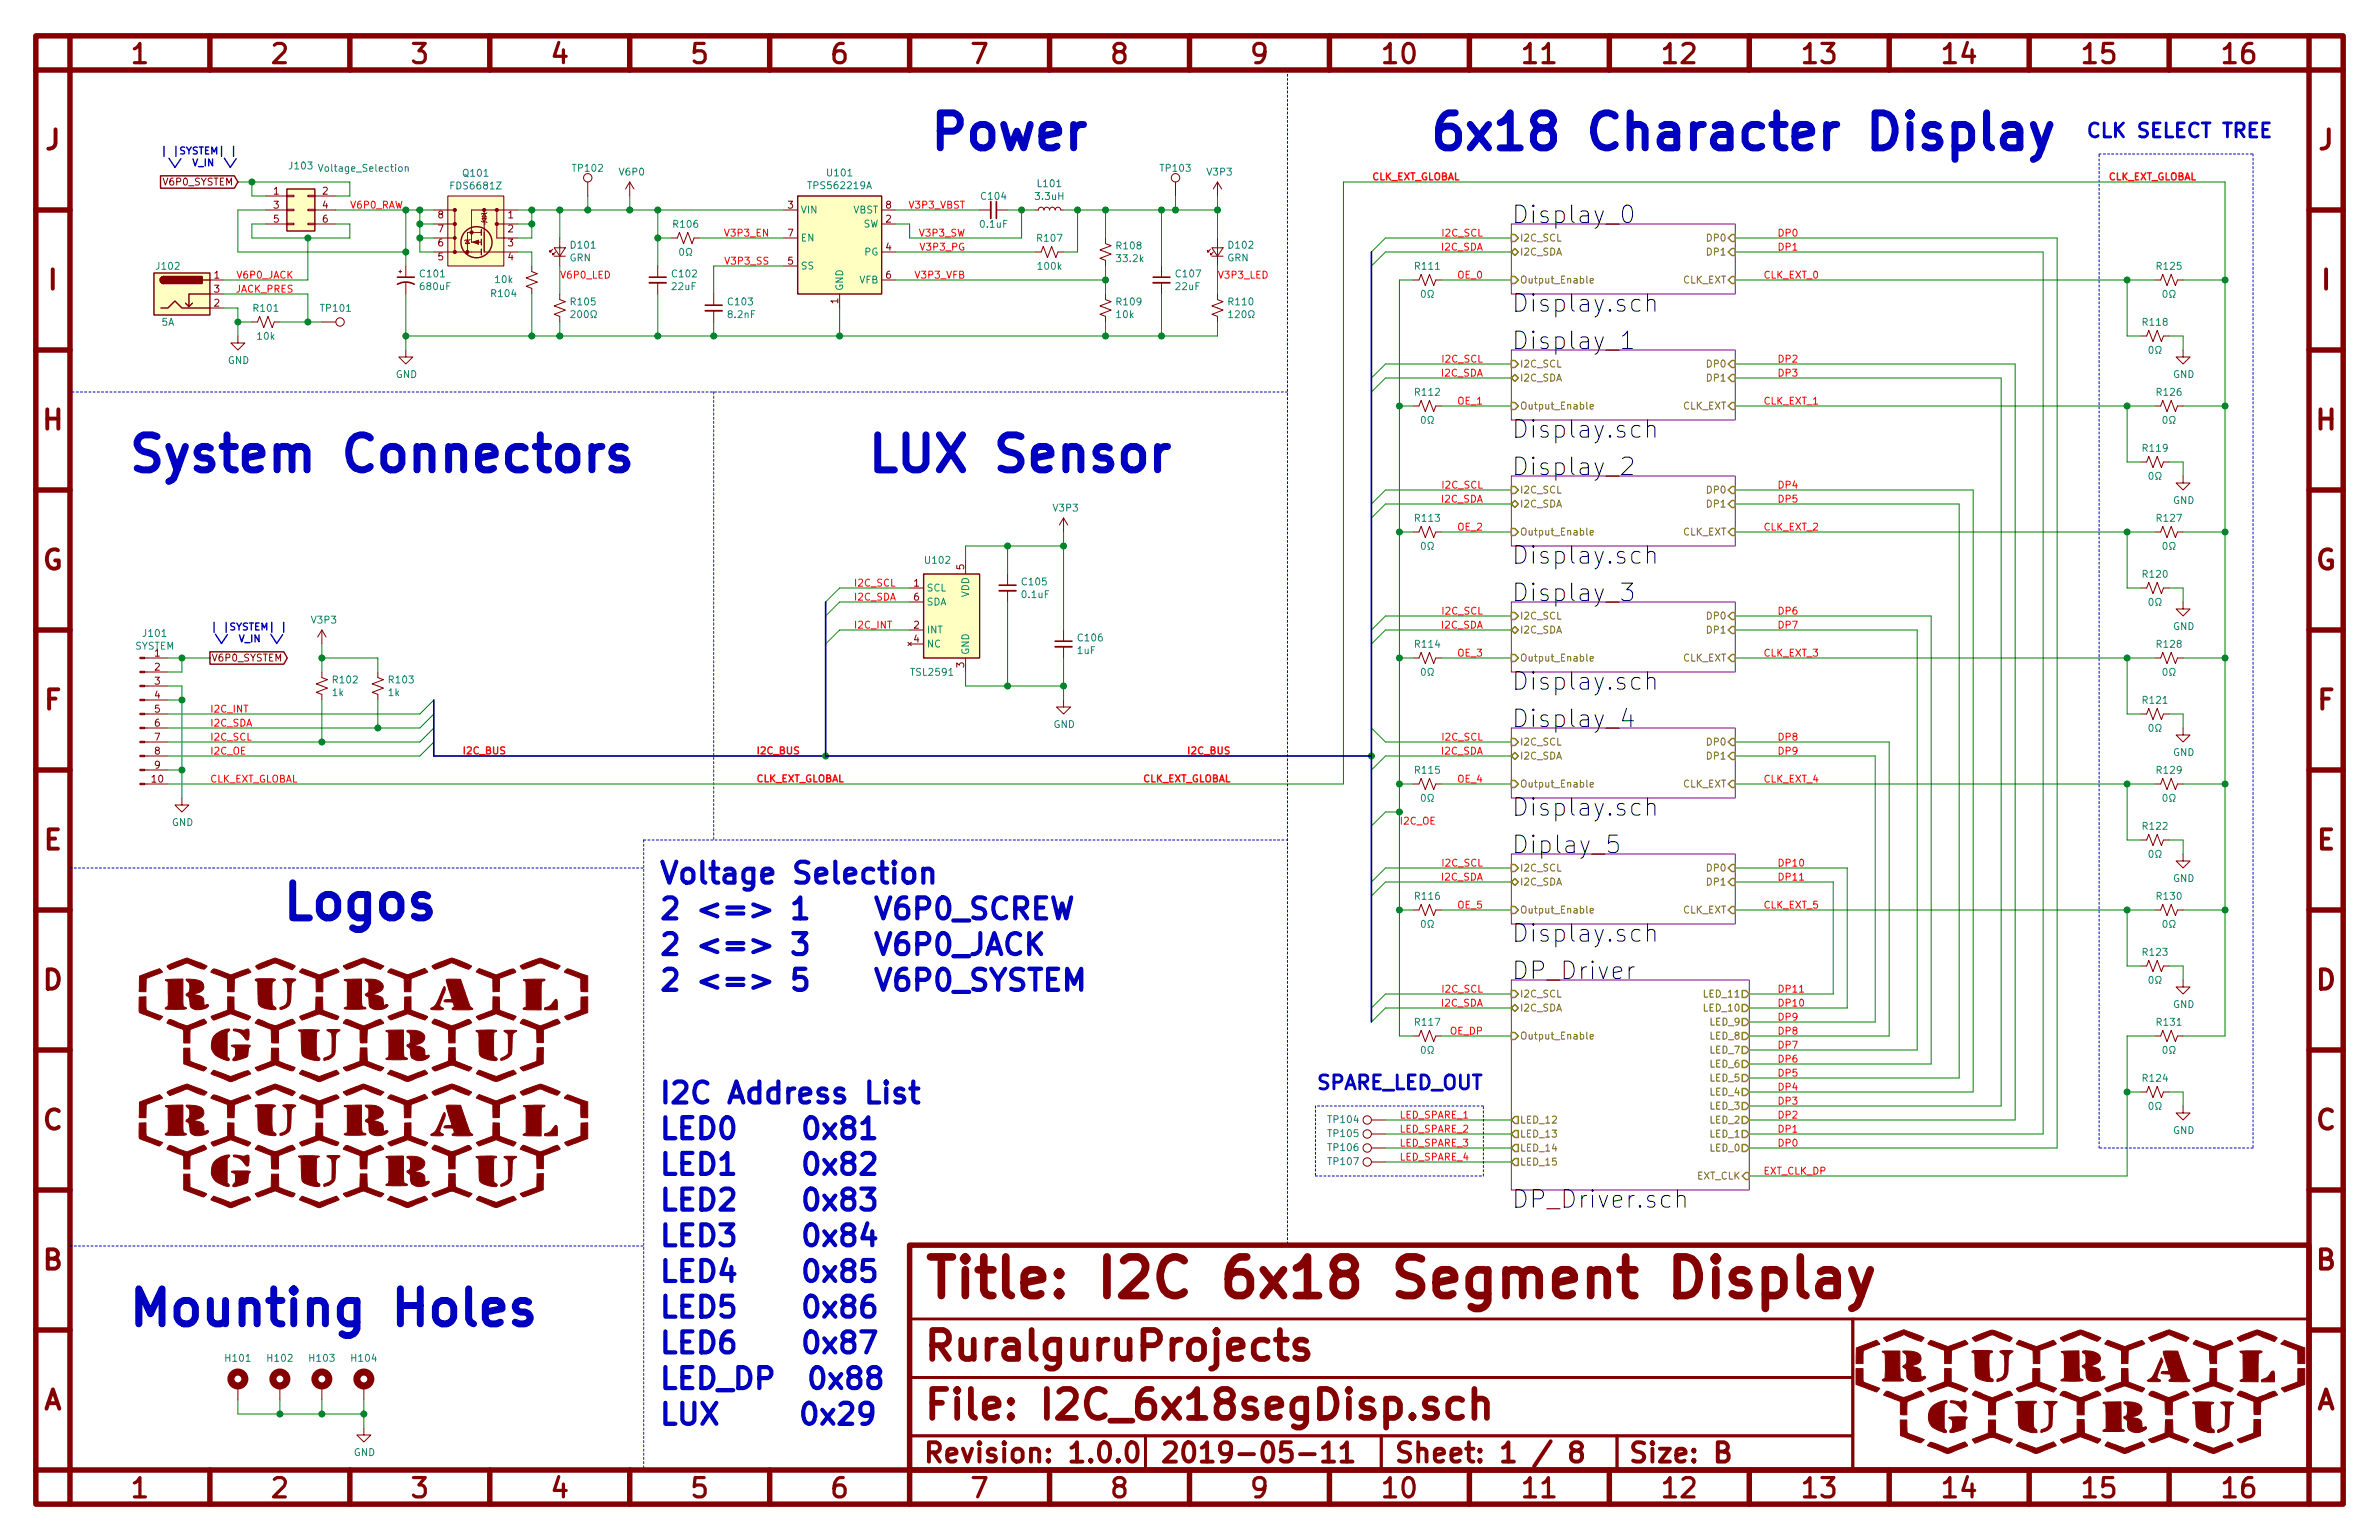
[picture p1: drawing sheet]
<svg xmlns="http://www.w3.org/2000/svg" width="432mm" height="279mm" viewBox="0 0 432 279" stroke-linecap="round" stroke-linejoin="round" font-family="sans-serif">
<defs><g id="words">
<text font-size="9.8" fill="#840000" x="167.3" y="235.4">Title: I2C 6x18 Segment Display</text>
<g font-size="8.8" fill="#0000c2">
<text x="171.6" y="27.1">Power</text>
<text x="259.1" y="27.1">6x18 Character Display</text>
<text x="22.9" y="85.5">System Connectors</text>
<text x="163.2" y="85.5">LUX Sensor</text>
<text x="50.8" y="166.8">Logos</text>
<text x="22.9" y="240.5">Mounting Holes</text>
</g>
<g font-size="7.3" fill="#840000">
<text x="167.3" y="246.8">RuralguruProjects</text>
<text x="167.3" y="257.5">File: I2C_6x18segDisp.sch</text>
</g>
<g font-size="5.3" fill="#0000c2">
<text x="119.4" y="160.4">Voltage Selection</text>
<text x="119.4" y="166.8">2 &lt;=&gt; 1</text>
<text x="143.4" y="166.8">V6P0_SCREW</text>
<text x="119.4" y="173.3">2 &lt;=&gt; 3</text>
<text x="119.4" y="179.8">2 &lt;=&gt; 5</text>
<text x="143.4" y="179.8">V6P0_SYSTEM</text>
<text x="119.4" y="200.2">I2C Address List</text>
<text x="119.4" y="206.7">LED0</text>
<text x="119.4" y="213.2">LED1</text>
<text x="138.8" y="213.2">0x82</text>
<text x="119.4" y="219.7">LED2</text>
<text x="138.8" y="219.7">0x83</text>
<text x="119.4" y="226.1">LED3</text>
<text x="138.8" y="226.1">0x84</text>
<text x="119.4" y="232.6">LED4</text>
<text x="138.8" y="232.6">0x85</text>
<text x="119.4" y="239.1">LED5</text>
<text x="138.8" y="239.1">0x86</text>
<text x="119.4" y="245.6">LED6</text>
<text x="138.8" y="245.6">0x87</text>
<text x="119.4" y="252">LED_DP 0x88</text>
<text x="119.4" y="258.5">LUX</text>
</g>
<g font-size="4.9" fill="#840000">
<text x="24.1" y="11.6">1</text>
<text x="49.5" y="11.6">2</text>
<text x="74.9" y="11.6">3</text>
<text x="100.3" y="11.6">4</text>
<text x="125.7" y="11.6">5</text>
<text x="151.1" y="11.6">6</text>
<text x="176.5" y="11.6">7</text>
<text x="201.9" y="11.6">8</text>
<text x="227.3" y="11.6">9</text>
<text x="251.3" y="11.6">10</text>
<text x="276.7" y="11.6">11</text>
<text x="302.1" y="11.6">12</text>
<text x="327.5" y="11.6">13</text>
<text x="352.9" y="11.6">14</text>
<text x="378.3" y="11.6">15</text>
<text x="403.7" y="11.6">16</text>
<text x="8.3" y="27.2">J</text>
<text x="420.9" y="27.2">J</text>
<text x="8.9" y="52.6">I</text>
<text x="421.5" y="52.6">I</text>
<text x="7.8" y="78">H</text>
<text x="420.4" y="78">H</text>
<text x="7.7" y="103.4">G</text>
<text x="420.3" y="103.4">G</text>
<text x="8.1" y="128.8">F</text>
<text x="420.7" y="128.8">F</text>
<text x="8" y="154.2">E</text>
<text x="420.6" y="154.2">E</text>
<text x="7.8" y="179.6">D</text>
<text x="420.4" y="179.6">D</text>
<text x="7.8" y="205">C</text>
<text x="420.4" y="205">C</text>
<text x="7.8" y="230.4">B</text>
<text x="420.4" y="230.4">B</text>
<text x="7.8" y="255.8">A</text>
<text x="420.4" y="255.8">A</text>
<text x="167.3" y="265.4">Revision: 1.0.0</text>
<text x="210.3" y="265.4">2019-05-11</text>
<text x="252.8" y="265.4">Sheet: 1 / 8</text>
<text x="295.3" y="265.4">Size: B</text>
<text x="24.1" y="271.8">1</text>
<text x="49.5" y="271.8">2</text>
<text x="74.9" y="271.8">3</text>
<text x="100.3" y="271.8">4</text>
<text x="125.7" y="271.8">5</text>
<text x="151.1" y="271.8">6</text>
<text x="176.5" y="271.8">7</text>
<text x="201.9" y="271.8">8</text>
<text x="227.3" y="271.8">9</text>
<text x="251.3" y="271.8">10</text>
<text x="276.7" y="271.8">11</text>
<text x="302.1" y="271.8">12</text>
<text x="327.5" y="271.8">13</text>
<text x="352.9" y="271.8">14</text>
<text x="378.3" y="271.8">15</text>
<text x="403.7" y="271.8">16</text>
</g>
<g font-size="4.4">
<text x="274.3" y="40.5">Display_0</text>
<text x="274.3" y="56.6">Display.sch</text>
<text x="274.3" y="63.4">Display_1</text>
<text x="274.3" y="79.5">Display.sch</text>
<text x="274.3" y="86.3">Display_2</text>
<text x="274.3" y="102.3">Display.sch</text>
<text x="274.3" y="109.1">Display_3</text>
<text x="274.3" y="125.2">Display.sch</text>
<text x="274.3" y="132">Display_4</text>
<text x="274.3" y="148.1">Display.sch</text>
<text x="274.3" y="154.8">Diplay_5</text>
<text x="274.3" y="170.9">Display.sch</text>
<text x="274.3" y="177.7">DP_Driver</text>
<text x="274.3" y="219.2">DP_Driver.sch</text>
</g>
<g font-size="3.5" fill="#0000c2">
<text x="378.5" y="25">CLK SELECT TREE</text>
<text x="238.8" y="197.7">SPARE_LED_OUT</text>
</g>
<g font-size="1.8" fill="#0000c2">
<text x="32.9" y="28">| |SYSTEM| |</text>
<text x="35.3" y="30.2">\/ V_IN \/</text>
<text x="38.1" y="114.4">| |SYSTEM| |</text>
<text x="38.6" y="116.5">\/ V_IN \/</text>
</g>
<g font-size="1.8" fill="#840000">
<text x="29.8" y="33.7">V6P0_SYSTEM</text>
<text x="49.7" y="35.3">1</text>
<text x="58.6" y="35.3">2</text>
<text x="49.7" y="37.8">3</text>
<text x="49.7" y="40.4">5</text>
<text x="58.6" y="37.8">4</text>
<text x="58.6" y="40.4">6</text>
<text x="79.5" y="39.6">8</text>
<text x="92.2" y="39.6">1</text>
<text x="143" y="37.8">3</text>
<text x="160.8" y="40.4">2</text>
<text x="160.8" y="37.8">8</text>
<text x="79.5" y="47.2">5</text>
<text x="79.5" y="44.7">6</text>
<text x="79.5" y="42.2">7</text>
<text x="92.2" y="42.2">2</text>
<text x="92.2" y="44.7">3</text>
<text x="92.2" y="47.2">4</text>
<text x="143" y="42.9">7</text>
<text x="160.8" y="45.5">4</text>
<text x="38.9" y="50.5">1</text>
<text x="38.9" y="53.1">3</text>
<text x="143" y="48">5</text>
<text x="160.8" y="50.5">6</text>
<text x="38.9" y="55.6">2</text>
<text x="152.1" y="55.1" transform="rotate(-90 152.1 55.1)">1</text>
<text x="165.9" y="106.4">1</text>
<text x="175" y="103.4" transform="rotate(-90 175 103.4)">5</text>
<text x="165.9" y="109">6</text>
<text x="28.1" y="119.1">1</text>
<text x="165.9" y="114">2</text>
<text x="165.9" y="116.6">4</text>
<text x="28.1" y="121.7">2</text>
<text x="28.1" y="124.2">3</text>
<text x="38.4" y="120">V6P0_SYSTEM</text>
<text x="175" y="121.1" transform="rotate(-90 175 121.1)">3</text>
<text x="28.1" y="126.7">4</text>
<text x="28.1" y="129.3">5</text>
<text x="28.1" y="131.8">6</text>
<text x="28.1" y="134.4">7</text>
<text x="28.1" y="136.9">8</text>
<text x="27.6" y="142">10</text>
<text x="28.1" y="139.4">9</text>
</g>
<g font-size="1.8" fill="#008484">
<text x="52.7" y="30.7">J103</text>
<text x="58.4" y="31.2">Voltage_Selection</text>
<text x="82.1" y="34.4">FDS6681Z</text>
<text x="84.2" y="32.1">Q101</text>
<text x="104.1" y="31.2">TP102</text>
<text x="112.5" y="31.9">V6P0</text>
<text x="147.1" y="34.3">TPS562219A</text>
<text x="150.3" y="32">U101</text>
<text x="188.5" y="34">L101</text>
<text x="210.8" y="31.2">TP103</text>
<text x="219.2" y="31.9">V3P3</text>
<text x="122.4" y="41.3">R106</text>
<text x="145.3" y="38.7">VIN</text>
<text x="154.8" y="38.7">VBST</text>
<text x="156.7" y="41.3">SW</text>
<text x="178" y="41.3">0.1uF</text>
<text x="178.2" y="36.2">C104</text>
<text x="188.1" y="36.3">3.3uH</text>
<text x="103.4" y="47.4">GRN</text>
<text x="103.7" y="45.1">D101</text>
<text x="145.3" y="43.8">EN</text>
<text x="156.9" y="46.4">PG</text>
<text x="188.4" y="43.9">R107</text>
<text x="202.8" y="45.2">R108</text>
<text x="202.9" y="47.5">33.2k</text>
<text x="222.8" y="47.4">GRN</text>
<text x="223.1" y="45.1">D102</text>
<text x="28.5" y="48.9">J102</text>
<text x="76.4" y="50.3">C101</text>
<text x="76.4" y="52.6">680uF</text>
<text x="89.3" y="53.9">R104</text>
<text x="90" y="51.4">10k</text>
<text x="122" y="52.6">22uF</text>
<text x="122.1" y="50.3">C102</text>
<text x="145.3" y="48.9">SS</text>
<text x="153" y="52.8" transform="rotate(-90 153 52.8)">GND</text>
<text x="156" y="51.4">VFB</text>
<text x="188.5" y="48.9">100k</text>
<text x="213.5" y="52.6">22uF</text>
<text x="213.6" y="50.3">C107</text>
<text x="257" y="48.9">R111</text>
<text x="391.6" y="48.9">R125</text>
<text x="29.4" y="59.1">5A</text>
<text x="46.2" y="56.6">R101</text>
<text x="58.4" y="56.6">TP101</text>
<text x="103.7" y="55.4">R105</text>
<text x="104.5" y="57.7">200</text>
<text x="132.3" y="57.7">8.2nF</text>
<text x="132.3" y="55.4">C103</text>
<text x="202.7" y="57.7">10k</text>
<text x="202.8" y="55.4">R109</text>
<text x="223.1" y="55.4">R110</text>
<text x="223.9" y="57.7">120</text>
<text x="389.1" y="59.1">R118</text>
<text x="46.8" y="61.6">10k</text>
<text x="41.4" y="66">GND</text>
<text x="71.8" y="68.6">GND</text>
<text x="257" y="71.8">R112</text>
<text x="391.6" y="71.8">R126</text>
<text x="394.4" y="68.6">GND</text>
<text x="389.1" y="82">R119</text>
<text x="191.3" y="92.8">V3P3</text>
<text x="257" y="94.7">R113</text>
<text x="391.6" y="94.7">R127</text>
<text x="394.4" y="91.4">GND</text>
<text x="168.1" y="102.3">U102</text>
<text x="168.1" y="107.3">SCL</text>
<text x="185.6" y="106.2">C105</text>
<text x="389.1" y="104.8">R120</text>
<text x="56.6" y="113.1">V3P3</text>
<text x="168.1" y="109.9">SDA</text>
<text x="175.9" y="108.4" transform="rotate(-90 175.9 108.4)">VDD</text>
<text x="185.6" y="108.5">0.1uF</text>
<text x="24.5" y="117.9">SYSTEM</text>
<text x="26.1" y="115.5">J101</text>
<text x="168.1" y="114.9">INT</text>
<text x="168.1" y="117.5">NC</text>
<text x="175.9" y="118.9" transform="rotate(-90 175.9 118.9)">GND</text>
<text x="195.6" y="118.7">1uF</text>
<text x="195.8" y="116.4">C106</text>
<text x="257" y="117.5">R114</text>
<text x="391.6" y="117.5">R128</text>
<text x="394.4" y="114.3">GND</text>
<text x="60.6" y="124">R102</text>
<text x="70.7" y="124">R103</text>
<text x="165.6" y="122.6">TSL2591</text>
<text x="60.4" y="126.3">1k</text>
<text x="70.5" y="126.3">1k</text>
<text x="389.1" y="127.7">R121</text>
<text x="191.2" y="132.1">GND</text>
<text x="394.4" y="137.2">GND</text>
<text x="257" y="140.4">R115</text>
<text x="391.6" y="140.4">R129</text>
<text x="31.2" y="149.9">GND</text>
<text x="389.1" y="150.5">R122</text>
<text x="394.4" y="160">GND</text>
<text x="257" y="163.2">R116</text>
<text x="391.6" y="163.2">R130</text>
<text x="389.1" y="173.4">R123</text>
<text x="394.4" y="182.9">GND</text>
<text x="257" y="186.1">R117</text>
<text x="391.6" y="186.1">R131</text>
<text x="389.1" y="196.3">R124</text>
<text x="241.2" y="203.8">TP104</text>
<text x="241.2" y="206.3">TP105</text>
<text x="241.2" y="208.8">TP106</text>
<text x="394.4" y="205.7">GND</text>
<text x="241.2" y="211.4">TP107</text>
<text x="41.1" y="247.1">H101</text>
<text x="48.7" y="247.1">H102</text>
<text x="56.3" y="247.1">H103</text>
<text x="63.9" y="247.1">H104</text>
<text x="64.2" y="264.2">GND</text>
</g>
<g font-size="1.8" fill="#f00">
<text x="248.9" y="32.7">CLK_EXT_GLOBAL</text>
<text x="382.3" y="32.7">CLK_EXT_GLOBAL</text>
<text x="63.5" y="37.8">V6P0_RAW</text>
<text x="165.2" y="37.8">V3P3_VBST</text>
<text x="131.9" y="42.9">V3P3_EN</text>
<text x="167.1" y="42.9">V3P3_SW</text>
<text x="167.4" y="45.5">V3P3_PG</text>
<text x="261.8" y="45.5">I2C_SDA</text>
<text x="262" y="42.9">I2C_SCL</text>
<text x="322.6" y="42.9">DP0</text>
<text x="322.6" y="45.5">DP1</text>
<text x="42.7" y="53.1">JACK_PRES</text>
<text x="43.2" y="50.5">V6P0_JACK</text>
<text x="101.6" y="50.5">V6P0_LED</text>
<text x="132" y="48">V3P3_SS</text>
<text x="166.4" y="50.5">V3P3_VFB</text>
<text x="221" y="50.5">V3P3_LED</text>
<text x="264.7" y="50.5">OE_0</text>
<text x="320" y="50.5">CLK_EXT_0</text>
<text x="262" y="65.8">I2C_SCL</text>
<text x="322.6" y="65.8">DP2</text>
<text x="261.8" y="68.3">I2C_SDA</text>
<text x="322.6" y="68.3">DP3</text>
<text x="264.7" y="73.4">OE_1</text>
<text x="320" y="73.4">CLK_EXT_1</text>
<text x="262" y="88.6">I2C_SCL</text>
<text x="322.6" y="88.6">DP4</text>
<text x="261.8" y="91.2">I2C_SDA</text>
<text x="322.6" y="91.2">DP5</text>
<text x="264.7" y="96.3">OE_2</text>
<text x="320" y="96.3">CLK_EXT_2</text>
<text x="154.9" y="106.4">I2C_SCL</text>
<text x="154.9" y="109">I2C_SDA</text>
<text x="262" y="111.5">I2C_SCL</text>
<text x="322.6" y="111.5">DP6</text>
<text x="154.9" y="114">I2C_INT</text>
<text x="261.8" y="114">I2C_SDA</text>
<text x="264.7" y="119.1">OE_3</text>
<text x="320" y="119.1">CLK_EXT_3</text>
<text x="322.6" y="114">DP7</text>
<text x="38.1" y="131.8">I2C_SDA</text>
<text x="38.1" y="129.3">I2C_INT</text>
<text x="38.1" y="134.4">I2C_SCL</text>
<text x="38.1" y="136.9">I2C_OE</text>
<text x="83.8" y="136.9">I2C_BUS</text>
<text x="137.2" y="136.9">I2C_BUS</text>
<text x="216.1" y="136.9">I2C_BUS</text>
<text x="261.8" y="136.9">I2C_SDA</text>
<text x="262" y="134.4">I2C_SCL</text>
<text x="322.6" y="134.4">DP8</text>
<text x="322.6" y="136.9">DP9</text>
<text x="38.1" y="142">CLK_EXT_GLOBAL</text>
<text x="137.2" y="141.9">CLK_EXT_GLOBAL</text>
<text x="207" y="141.9">CLK_EXT_GLOBAL</text>
<text x="264.7" y="142">OE_4</text>
<text x="320" y="142">CLK_EXT_4</text>
<text x="254" y="149.6">I2C_OE</text>
<text x="261.8" y="159.8">I2C_SDA</text>
<text x="262" y="157.2">I2C_SCL</text>
<text x="322.6" y="157.2">DP10</text>
<text x="322.6" y="159.8">DP11</text>
<text x="264.7" y="164.8">OE_5</text>
<text x="320" y="164.8">CLK_EXT_5</text>
<text x="261.8" y="182.6">I2C_SDA</text>
<text x="262" y="180.1">I2C_SCL</text>
<text x="322.6" y="180.1">DP11</text>
<text x="322.6" y="182.6">DP10</text>
<text x="322.6" y="185.2">DP9</text>
<text x="263.2" y="187.7">OE_DP</text>
<text x="322.6" y="187.7">DP8</text>
<text x="322.6" y="190.2">DP7</text>
<text x="322.6" y="192.8">DP6</text>
<text x="322.6" y="195.3">DP5</text>
<text x="322.6" y="197.9">DP4</text>
<text x="254" y="202.9">LED_SPARE_1</text>
<text x="322.6" y="200.4">DP3</text>
<text x="322.6" y="202.9">DP2</text>
<text x="254" y="205.5">LED_SPARE_2</text>
<text x="254" y="208">LED_SPARE_3</text>
<text x="322.6" y="205.5">DP1</text>
<text x="322.6" y="208">DP0</text>
<text x="254" y="210.6">LED_SPARE_4</text>
<text x="320" y="213.1">EXT_CLK_DP</text>
</g>
<g font-size="1.8" fill="#848400">
<text x="275.8" y="43.8">I2C_SCL</text>
<text x="275.8" y="46.4">I2C_SDA</text>
<text x="310" y="43.8">DP0</text>
<text x="310" y="46.4">DP1</text>
<text x="275.8" y="51.4">Output_Enable</text>
<text x="305.4" y="51.4">CLK_EXT</text>
<text x="275.8" y="66.7">I2C_SCL</text>
<text x="275.8" y="69.2">I2C_SDA</text>
<text x="310" y="66.7">DP0</text>
<text x="310" y="69.2">DP1</text>
<text x="275.8" y="74.3">Output_Enable</text>
<text x="305.4" y="74.3">CLK_EXT</text>
<text x="275.8" y="89.5">I2C_SCL</text>
<text x="310" y="89.5">DP0</text>
<text x="275.8" y="92.1">I2C_SDA</text>
<text x="310" y="92.1">DP1</text>
<text x="275.8" y="97.2">Output_Enable</text>
<text x="305.4" y="97.2">CLK_EXT</text>
<text x="275.8" y="112.4">I2C_SCL</text>
<text x="310" y="112.4">DP0</text>
<text x="275.8" y="114.9">I2C_SDA</text>
<text x="310" y="114.9">DP1</text>
<text x="275.8" y="120">Output_Enable</text>
<text x="305.4" y="120">CLK_EXT</text>
<text x="275.8" y="135.3">I2C_SCL</text>
<text x="275.8" y="137.8">I2C_SDA</text>
<text x="310" y="135.3">DP0</text>
<text x="310" y="137.8">DP1</text>
<text x="275.8" y="142.9">Output_Enable</text>
<text x="305.4" y="142.9">CLK_EXT</text>
<text x="275.8" y="158.1">I2C_SCL</text>
<text x="275.8" y="160.7">I2C_SDA</text>
<text x="310" y="158.1">DP0</text>
<text x="310" y="160.7">DP1</text>
<text x="275.8" y="165.7">Output_Enable</text>
<text x="305.4" y="165.7">CLK_EXT</text>
<text x="275.8" y="181">I2C_SCL</text>
<text x="275.8" y="183.5">I2C_SDA</text>
<text x="309.5" y="183.5">LED_10</text>
<text x="309.5" y="181">LED_11</text>
<text x="275.8" y="188.6">Output_Enable</text>
<text x="310.5" y="191.1">LED_7</text>
<text x="310.5" y="188.6">LED_8</text>
<text x="310.5" y="186.1">LED_9</text>
<text x="310.5" y="196.2">LED_5</text>
<text x="310.5" y="193.7">LED_6</text>
<text x="275.8" y="203.8">LED_12</text>
<text x="310.5" y="203.8">LED_2</text>
<text x="310.5" y="201.3">LED_3</text>
<text x="310.5" y="198.8">LED_4</text>
<text x="275.8" y="206.4">LED_13</text>
<text x="275.8" y="208.9">LED_14</text>
<text x="310.5" y="208.9">LED_0</text>
<text x="310.5" y="206.4">LED_1</text>
<text x="275.8" y="211.5">LED_15</text>
<text x="307.9" y="214">EXT_CLK</text>
</g>
</g></defs>
<g fill="none" stroke="#840000" stroke-width=".99">
<path d="M6.5 6.5h418.8v266.4h-418.8zM12.7 12.7h406.4v254h-406.4zM12.7 6.5v6.2h-6.2M38.1 6.5v6.2M63.5 6.5v6.2M88.9 6.5v6.2M114.3 6.5v6.2M139.7 6.5v6.2M165.1 6.5v6.2M190.5 6.5v6.2M215.9 6.5v6.2M241.3 6.5v6.2"/>
<path d="M266.7 6.5v6.2M292.1 6.5v6.2M317.5 6.5v6.2M342.9 6.5v6.2M368.3 6.5v6.2M393.7 6.5v6.2M419.1 6.5v6.2h6.2M6.5 38.1h6.2M419.1 38.1h6.2M6.5 63.5h6.2M419.1 63.5h6.2M6.5 88.9h6.2"/>
<path d="M419.1 88.9h6.2M6.5 114.3h6.2M419.1 114.3h6.2M6.5 139.7h6.2M419.1 139.7h6.2M6.5 165.1h6.2M419.1 165.1h6.2M6.5 190.5h6.2M419.1 190.5h6.2M6.5 215.9h6.2M419.1 215.9h6.2M165.1 225.9h254v40.8h-254z"/>
<path d="M6.5 241.3h6.2M419.1 241.3h6.2M6.5 266.7h6.2v6.2M38.1 266.7v6.2M63.5 266.7v6.2M88.9 266.7v6.2M114.3 266.7v6.2M139.7 266.7v6.2M165.1 266.7v6.2M190.5 266.7v6.2M215.9 266.7v6.2M241.3 266.7v6.2"/>
<path d="M266.7 266.7v6.2M292.1 266.7v6.2M317.5 266.7v6.2M342.9 266.7v6.2M368.3 266.7v6.2M393.7 266.7v6.2M425.3 266.7h-6.2v6.2"/>
</g>
<path d="M320.4 230.7l.7-.3h1.3l1 .7 .4 .6v2l-.4 .7a2.26 2.26 0 0 1-3 .3M320.4 230.4v7M326.8 228v6.1l.3 .6 .7 .4M330.5 230.7l.6-.3h1.4l.6 .3 .4 .7v3.7M333.5 232.1l-.7 .3h-1.7a1.38 1.38 0 0 0-1 1.3 1.38 1.38 0 0 0 1 1.4h1.7l.7-.4M336.1 230.4l1.7 4.7M339.5 230.4l-2.4 6.3-1 .7" fill="none" stroke="#840000" stroke-width="1.4"/>
<path d="M165.1 239.3h171.2v10.6h-171.2zM336.3 239.3h82.8v27.4h-82.8zM165.1 249.9h171.2v10.6h-171.2zM165.1 260.5h42.8v6.2h-42.8zM207.9 260.5h42.8v6.2h-42.8zM250.7 260.5h42.8v6.2h-42.8zM293.5 260.5h42.8v6.2h-42.8z" fill="none" stroke="#840000" stroke-width=".51"/>
<path d="M231.6 243.1h2M232.3 241.3v4.5l.3 .5 .5 .3h.5M237.1 243.3l-.5-.2h-.8l-.5 .2-.2 .5 .2 .8 .5 .2h.8l.5 .3 .2 .5-.2 .7-.5 .3h-1l-.5-.3M265.4 254l-.5-.3h-1l-.8 .6-.2 .5v1.5l.5 .7 .5 .3h1l.5-.3M267.6 254.3a1.31 1.31 0 0 1 2.3 .2v2.8M267.6 252v5.3" fill="none" stroke="#840000" stroke-width="1"/>
<path d="M203 264.8l.1 .2-.1 .2-.2-.2 .2-.2v.4M205 261.8a.83 .83 0 0 1 1.3 .5 2.84 2.84 0 0 1-.3 2.7 .83 .83 0 0 1-1.4-.5 2.67 2.67 0 0 1 .4-2.7zM236 263.8h2.6M240.1 262.7l.7-.5 .3-.5v3.5M240.1 265.2h2M243.5 262.7l.6-.5 .4-.5v3.5M243.5 265.2h2M281.5 261.5l-3 4.5M285.8 263.2a.75 .75 0 0 1-.7-.8 .75 .75 0 0 1 .7-.7h.7a.75 .75 0 0 1 .7 .7 .75 .75 0 0 1-.7 .8h-.7l-.5 .3-.2 .3v.7l.2 .3a1.12 1.12 0 0 0 1.5 .2l.3-.5v-.7l-.3-.5-.3-.1M311.8 263.3h1.2a.86 .86 0 0 0 .6-.8 .86 .86 0 0 0-.6-.8h-1.2v3.5h1.3a.93 .93 0 0 0 .7-1 .93 .93 0 0 0-.8-.9" fill="none" stroke="#840000" stroke-width=".71"/>
<g fill="#840000" stroke="#840000" stroke-width=".18">
<path d="M350.3 261.7l.8 .1 2.4 1 3.1-1.2 .5 .5v.2l-.3 .2-2.1 .8a1.85 1.85 0 0 1-2.5-.1l-2.4-.9z"/>
<path d="M366.4 261.7l.2-.1 3 1.2 3.1-1.2 .5 .7-2.4 1a1.82 1.82 0 0 1-2.3 0l-2.6-1z"/>
<path d="M382.5 261.6l3.1 1.2 3.2-1.2 .5 .7-2.7 1.1a1.42 1.42 0 0 1-1.8 0l-2.7-1.1z"/>
<path d="M398.3 262l.4-.4 3.1 1.2 3-1.2 .5 .6-2.5 1.1a1.7 1.7 0 0 1-2.2 0l-2.5-1z"/>
<path d="M360.9 257.6h1.3v2.4l3.1 1.2-.6 .6-1.3-.4a3.3 3.3 0 0 0-2.5-.5l-2.4 .9-.5-.6 2.9-1.2z"/>
<path d="M377 257.6h1.3v2.4l3 1.1v.2l-.6 .5-3.1-1.1-3.1 1.1-.3-.2-.2-.4v-.1l3-1.1z"/>
<path d="M344.9 257.6h1.2l.1 2.4 3.1 1.2-.7 .6-3.6-1.3z"/>
<path d="M393.1 257.6h1.2l.1 2.4 2.9 1.2-.5 .6-3.1-1.1-2.4 .9a.9 .9 0 0 1-1.3-.4l3-1.2z"/>
<path d="M409.1 257.6h1.2v2.9l-3.2 1.1a.62 .62 0 0 1-.6 .1 .62 .62 0 0 1-.4-.6l3-1.1z"/>
<path d="M350.9 255a3.8 3.8 0 0 1 2.5-.8 .55 .55 0 0 1-.4 .6l-.1 4.4 .4 .5a.61 .61 0 0 1-1 0 2.69 2.69 0 0 1-2.1-3.7z"/>
<path d="M353.7 257.1h3.3l-.3 .8v1.2l-1.7 .6a.84 .84 0 0 1-1.1 0v-.2a1.57 1.57 0 0 0 .3-2l-.4-.2z"/>
<path d="M365.8 254.4l2.3-.2h1.2l.3 .2a.98 .98 0 0 0-.5 1.1v1.2a4.2 4.2 0 0 0 .2 2.5l.2 .1a.47 .47 0 0 1 .2 .6 4.9 4.9 0 0 1-3.2-.9l-.1-.8-.1-3.5z"/>
<path d="M371 254.3h2.4a1.63 1.63 0 0 0-.9 1.6v1.7a1.71 1.71 0 0 1-1.4 2.1l-.7 .2 .2-.5a1.38 1.38 0 0 0 1.3-1.7v-2.4a.89 .89 0 0 0-.8-.8z"/>
<path d="M385.5 254.4a4.1 4.1 0 0 1 3.1 .6 1.37 1.37 0 0 1-1.5 2l-.3 .1 .6 .2a1.27 1.27 0 0 1 1.4 1.6l.2 .1 .4-.1 .2 .1a2.15 2.15 0 0 1-3.1 .5 2.93 2.93 0 0 1-.4-1.8l-.6-.4v-.3l.4-.1a2.12 2.12 0 0 0 0-2.1l-.4-.2z"/>
<path d="M398 254.4h2.7l1.1 .1-.6 .3v3.3a1.01 1.01 0 0 0 .7 1.3v.5l-1.3-.1a2.78 2.78 0 0 1-1.9-1.1l-.3-3.9-.4-.2z"/>
<path d="M403 254.5l.8-.2 1.4 .1 .2 .1a1.14 1.14 0 0 0-.8 1.3v2.3a1.36 1.36 0 0 1-1.2 1.5l-.8 .3-.1-.1a.4 .4 0 0 1 .4-.5l.7-.4 .3-.3v-2.7a1.32 1.32 0 0 0-.9-1.4z"/>
<path d="M381.7 254.5l3.3-.2v5l.6 .3-.9 .1h-2.7l-.3-.1 .6-.3-.1-3.9a.79 .79 0 0 0-.5-.9z"/>
<path d="M342.1 252.7l.4-.3 1.3 .5a2.7 2.7 0 0 0 2.7 .3l2.2-.9 .5 .8-3 1.2-.1 2.4h-1l-.2-.4v-2l-3-1.2z"/>
<path d="M358.3 252.6l.2-.2h.2l2.9 1.2 3-1.2a.94 .94 0 0 1 .7 .7l-3 1.1-.1 2.5h-1.3v-2.4l-2.9-1.2z"/>
<path d="M374.2 252.6a1.68 1.68 0 0 1 1.7 .3l1.7 .7 2.4-1a.75 .75 0 0 1 .8-.2 .75 .75 0 0 1 .5 .7l-2.9 1.2-.1 2.4h-1.3v-2.4l-3.1-1.2z"/>
<path d="M390.3 252.6a.97 .97 0 0 1 1.2 .1l1.2 .5a1.43 1.43 0 0 0 1.8 .1l.9-.4a1.81 1.81 0 0 1 1.5-.4l.4 .6-2.9 1.2-.1 2.4-1.3-.1v-2.4l-2.3-.8a.65 .65 0 0 1-.7-.5z"/>
<path d="M406.5 252.4l1.3 .4 1.9 .8 3.1-1.2 .6 .7-2.6 1a1 1 0 0 0-.5 1.3l-.1 1.2h-1.1v-2.3l-3-1.2z"/>
<path d="M354 254.2h.9a1.61 1.61 0 0 0 1.7-.1l.1 .1a2.71 2.71 0 0 1 0 2l-.4-.1a2.74 2.74 0 0 0-2.2-1.6z"/>
<path d="M336.9 248.3h1.3v2.3l3 1.3-.4 .5-.2 .2-3.7-1.4z"/>
<path d="M353 248.3h1.2v2.5l3 1.1-.6 .7-1.9-.8a1.96 1.96 0 0 0-2.3 0l-2 .8-.6-.7 3.2-1.2z"/>
<path d="M369 248.3h1.2v2.4l3.1 1.2-.6 .7-3.1-1.2-2.4 .9a.69 .69 0 0 1-.7 .2 .69 .69 0 0 1-.5-.6l3-1.2z"/>
<path d="M385.1 248.3h1.1l.1 2.4 3 1.2-.5 .7-2.7-1a2.09 2.09 0 0 0-1.8 .3l-1.8 .7-.5-.7 3.1-1.2z"/>
<path d="M401.1 248.3h1.2v2.4l3 1.2-.5 .7-1.3-.5a2.9 2.9 0 0 0-2.2-.5l-2.7 1-.6-.7 3.1-1.2z"/>
<path d="M417.1 248.3h1.2v2.9l-3.6 1.4-.6-.8 3-1.1z"/>
<path d="M345.4 245.2a4 4 0 0 1 3.1 .6 1.08 1.08 0 0 1-.7 1.7l-1.1 .4 1 .2 .8 .3 .1 .3 .1 1.1 .6-.1 .2 .2a1.9 1.9 0 0 1-1.8 .7 1.34 1.34 0 0 1-1.6-1.7 1.14 1.14 0 0 0-.8-1 1.37 1.37 0 0 0 .8-1.7 1.27 1.27 0 0 0-.7-.9z"/>
<path d="M357.9 245.2a6.7 6.7 0 0 1 3-.2l.5 .1 .3 .2a.81 .81 0 0 0-.7 1l.1 3.4 .2 .3 .4 .2 .1 .4a3.7 3.7 0 0 1-3.2-.8l-.1-2a4.2 4.2 0 0 0-.3-2.3z"/>
<path d="M363 245.2l.2-.1a4.2 4.2 0 0 1 2.2 .1 1.38 1.38 0 0 0-.9 1.7v.8a2.82 2.82 0 0 1-.7 2.4l-1.3 .6v-.4a1.68 1.68 0 0 0 1.4-1.8 4.8 4.8 0 0 0-.2-2.8z"/>
<path d="M378 245.2a3.4 3.4 0 0 1 3.2 .8 1.28 1.28 0 0 1-1.3 1.7l-.7 .2 1 .2a1.23 1.23 0 0 1 1.1 1.6l.1 .1 .4-.1 .3 .1a1.67 1.67 0 0 1-2 .8 1.21 1.21 0 0 1-1.5-1.2 1.21 1.21 0 0 0-.6-1.5l-.1-.1a.93 .93 0 0 0 .7-1.2 .9 .9 0 0 0-.6-1.2z"/>
<path d="M392.3 246.4l.3 .6-.9 2-.2 1 .7 .5a3.3 3.3 0 0 1-2.3 .1l-.2-.1a2.43 2.43 0 0 0 1.5-1.7z"/>
<path d="M392.7 245.2l2.5-.1 1.5 4.1a1.7 1.7 0 0 0 .8 1.3 11.2 11.2 0 0 1-3.9 0l.4-.3-.1-.9-1.6-.1 .1-.3 .1-.1h1.2l-.9-2.8z"/>
<path d="M406.6 245.2l1.2-.1h2.6l.2 .1v.1l-.7 .4v5l-3.1-.1-.2-.1 .6-.3-.1-4.6z"/>
<path d="M410.5 250.3h.1a2.06 2.06 0 0 0 1.7-1.4l.3-.2 .1 .1 .1 1.9h-2.3z"/>
<path d="M341.6 245.2l3.2-.1 .1 4.8v.1l.6 .4a5 5 0 0 1-2.4 .2h-1.2l-.3-.2 .6-.5v-3.7a.98 .98 0 0 0-.6-1z"/>
<path d="M374.1 245.2l3.2-.1 .1 4.8 .1 .2 .6 .3a11.5 11.5 0 0 1-4.1 0l.7-.4v-1.9a5.9 5.9 0 0 0-.2-2.6z"/>
<path d="M336.9 244.6l3.7-1.4 .6 .6-2.9 1.2-.1 2.4h-1.3z"/>
<path d="M350.4 243.2l3.1 1.1 3.2-1.1 .5 .6-3 1.2v2.4h-1.2l-.1-2.4-3-1.2z"/>
<path d="M366.5 243.2l3.1 1.1 3.1-1.1 .5 .6-3 1.2v2.4h-1.1l-.1-2.4-3-1.2z"/>
<path d="M382.5 243.2l3.2 1.1 3.1-1.1 .5 .6-3 1.2-.1 2.4h-1.1v-2.4l-3.1-1.2z"/>
<path d="M398.6 243.2l3.1 1.1 3.1-1.1 .5 .6-2.9 1.2-.1 2.4h-1.1l-.2-2.4-2.9-1.2z"/>
<path d="M414 243.8l.7-.6 3.6 1.3v2.9h-1.2l-.1-2.4z"/>
<path d="M341.9 242.7l3.7-1.5 3.6 1.5-.5 .7-3.1-1.3-3.2 1.3z"/>
<path d="M358 242.7l1.7-.7a3.8 3.8 0 0 1 2.1-.6l2.5 .9 .9 .5-.5 .6-2.3-.9a1.34 1.34 0 0 0-1.7 0l-2.1 .9z"/>
<path d="M374 242.7l2.8-1.1a1.74 1.74 0 0 1 2 .1l2.5 1a.79 .79 0 0 1-1.3 .4l-2.3-1-3.1 1.3a.81 .81 0 0 1-.6-.7z"/>
<path d="M390 242.7l3.8-1.4 3.5 1.4-.5 .7-3.2-1.3-3.1 1.3z"/>
<path d="M406.1 242.6l3.6-1.3 2.1 .7 1.5 .7-.5 .7-2.3-.9a1.23 1.23 0 0 0-1.7 0l-2 .8a.62 .62 0 0 1-.7-.7z"/>
<path d="M38.8 194.2l3.1 1.1 2.6-.9a.59 .59 0 0 1 1 .4l-2.2 .9a2.18 2.18 0 0 1-1.8 .4l-3.1-1.2-.1-.2z"/>
<path d="M54.8 194.2l3.1 1.1 3.2-1.1 .4 .5-2.7 1.2a1.29 1.29 0 0 1-1.7 0l-2.7-1.1z"/>
<path d="M70.9 194.2l3.1 1.1 3.1-1.1 .4 .4 .1 .2-2.1 .8a2.04 2.04 0 0 1-2.3 .4l-2.9-1.2z"/>
<path d="M86.7 194.4l.3-.2 3.1 1.1 3.1-1.1 .4 .5 .1 .1-1.5 .6a3.9 3.9 0 0 1-2.6 .7l-3.1-1.3z"/>
<path d="M33.4 190.2h1l.1 2.4 3 1.1-.2 .4-.4 .2-3.5-1.3z"/>
<path d="M49.3 190.2h1.2l.1 2.4 3 1.1a.71 .71 0 0 1-1.2 .4l-2.4-.9-2.8 1a.66 .66 0 0 1-.9-.5l2.9-1.1z"/>
<path d="M65.4 190.1h1.2l.1 2.5 3 1.1a.84 .84 0 0 1-1.3 .4l-1.8-.7a1.07 1.07 0 0 0-1.3 0l-1.7 .7a.74 .74 0 0 1-1.2-.5l2.9-1z"/>
<path d="M81.5 190.1h1.1v1.7a.76 .76 0 0 0 .8 1l2.3 .9-.6 .6-1.7-.6a2.09 2.09 0 0 0-2-.3l-1.7 .7a.69 .69 0 0 1-.8 .2 .69 .69 0 0 1-.4-.6l.4-.2a6.3 6.3 0 0 0 2.5-1.1z"/>
<path d="M97.5 190.1h1.1v2.9l-3 1.1a.64 .64 0 0 1-.7 .1 .64 .64 0 0 1-.4-.6l2.9-1.1z"/>
<path d="M38.9 187.9a3.7 3.7 0 0 1 2.8-1.2l-.5 .7v4.4l.4 .3v.3a3.8 3.8 0 0 1-3.1-1.8 3.2 3.2 0 0 1 .4-2.7z"/>
<path d="M42 189.7l.5-.1h2.4l.5 .1a2.22 2.22 0 0 0-.4 1.8l-.1 .1a3.9 3.9 0 0 1-2.1 .8h-.4l-.2-.2 .4-.5a1.79 1.79 0 0 0 .1-1.4l-.1-.3z"/>
<path d="M54.2 186.9l2.5-.1 1.3 .1-.2 .2a.51 .51 0 0 0-.4 .6l.1 3.6 .1 .4 .4 .3v.3a3.7 3.7 0 0 1-3.2-.9l-.1-4.2z"/>
<path d="M59.3 186.9l2-.1 .4 .1a1.29 1.29 0 0 0-.8 1.4v1.7a1.81 1.81 0 0 1-.8 1.9l-.6 .4-.7 .1v-.4l1-.5 .4-.3 .1-2.9a1.37 1.37 0 0 0-1-1.4z"/>
<path d="M73.9 187a3.3 3.3 0 0 1 3.1 .8 1.32 1.32 0 0 1-1.3 1.7l-.5 .2 .5 .1a1.29 1.29 0 0 1 1.4 1.6l.1 .2 .7-.1a1.33 1.33 0 0 1-1.4 .9 1.57 1.57 0 0 1-2-1.8l-.1-.4-.5-.4 .1-.3a.61 .61 0 0 0 .5-.7 1.47 1.47 0 0 0-.3-1.4l-.3-.2z"/>
<path d="M86.4 187l.6-.1a6.8 6.8 0 0 1 3.1 .1l-.4 .2-.1 .3v3.5a1.01 1.01 0 0 0 .6 1.1v.2a3.6 3.6 0 0 1-3.2-1l-.1-3.8z"/>
<path d="M91.5 187l1.7-.1 .6 .1a1.13 1.13 0 0 0-.8 1.4l-.1 2.1a1.56 1.56 0 0 1-1.4 1.8h-.6a.68 .68 0 0 1 .7-.6l.7-.6v-3.1a1.06 1.06 0 0 0-.8-1z"/>
<path d="M70 187l.6-.1h2.6l.1 4.8 .6 .3v.2h-3.8v-.2l.4-.2 .1-.4v-4.1z"/>
<path d="M30.6 185.1l.3-.1 3 1.1 3.1-1.2 .5 .6-.2 .2-2.7 1.1-.1 2.4h-1.1l-.2-2.4-2.9-1.2z"/>
<path d="M46.9 184.9l1.4 .6a2.53 2.53 0 0 0 2.4 .4l2.4-1 .5 .7-2.7 1.1a.43 .43 0 0 0-.4 .5v2h-1.1l-.2-2.4-2.9-1.2z"/>
<path d="M62.6 185.1l.1-.1a6.3 6.3 0 0 1 2.7 .9l.6 .2 3-1.2 .6 .7-2.9 1.2-.1 2.4h-.9l-.3-.1v-2.3l-3.1-1.2z"/>
<path d="M78.9 184.9l3.1 1.2 2.5-1a.62 .62 0 0 1 .7-.1 .62 .62 0 0 1 .3 .6l-2.9 1.2v2.4h-1.1l-.1-2.4-2.9-1.1v-.3z"/>
<path d="M94.7 185.2l.4-.3 2.9 1.2 3.2-1.2 .5 .7-3.1 1.2v2.4h-1.1l-.1-2.4-3-1.2z"/>
<path d="M42.4 186.7l1.9 .2 .7-.2a2.53 2.53 0 0 1 0 2l-.3-.1a3 3 0 0 0-2.3-1.6z"/>
<path d="M25.3 180.9l1.2-.1 .1 2.5 2.9 1.1-.2 .3-.4 .4-3.6-1.4z"/>
<path d="M41.3 180.8l1.2 .1v2.4l2.9 1.1v.2l-.4 .5-3.1-1.2-2.7 1a.55 .55 0 0 1-.6 .1 .55 .55 0 0 1-.3-.6l3-1.1z"/>
<path d="M57.4 180.9h1.1l.1 2.4 2.9 1.1-.2 .5a.74 .74 0 0 1-.9-.1l-1.7-.6a1.52 1.52 0 0 0-1.7 .1l-1.6 .6a.57 .57 0 0 1-.7 .1 .57 .57 0 0 1-.3-.6l2.9-1.1z"/>
<path d="M73.5 180.9l1.1-.1v2.5l2.4 .9 .6 .2v.1l-.5 .6-3.1-1.2-2.6 1a.62 .62 0 0 1-.9-.5l2.9-1.1z"/>
<path d="M89.5 180.8l1.1 .1 .1 2.4 3 1.1-.5 .7-3.2-1.2-3 1.2-.3-.3-.2-.4 3-1.1z"/>
<path d="M105.5 180.9l1.2-.1v2.9l-3 1.1a.66 .66 0 0 1-.7 .2 .66 .66 0 0 1-.4-.6l2.8-1.1z"/>
<path d="M33.8 177.7h.9a2.4 2.4 0 0 1 2.2 .9 1.15 1.15 0 0 1-1 1.5l-.9 .3a2.8 2.8 0 0 1 2 .8l.1 1.2 .5-.2 .3 .2a2.45 2.45 0 0 1-3.3 .3l-.1-.9a.89 .89 0 0 0-.6-1.1l-.1-.2 .2-.3a1.57 1.57 0 0 0-.2-2.4z"/>
<path d="M46.3 177.7l.7-.1h2.2h.6l.2 .1-.1 .2a.9 .9 0 0 0-.5 1.1v2.4a1.15 1.15 0 0 0 .7 1.4v.3a3.9 3.9 0 0 1-3.1-.8l-.2-1v-3.2z"/>
<path d="M66.3 177.7a3.3 3.3 0 0 1 3.1 .8 1.14 1.14 0 0 1-1 1.6l-.7 .3a2.46 2.46 0 0 1 1.8 .9l.2 1.1 .4-.2 .3 .1a2.26 2.26 0 0 1-3.3 .3l-.2-1.7-.6-.5 .3-.2a.58 .58 0 0 0 .4-.6l-.1-1.3-.5-.4z"/>
<path d="M80.6 179a1.15 1.15 0 0 1-.1 1.4 3.5 3.5 0 0 0-.6 2.2l.6 .5-1.4 .1h-.8l-.1-.2a2.71 2.71 0 0 0 1.6-2.1z"/>
<path d="M81 177.7l.4-.1 2.2 .1 1.2 3.4a2.91 2.91 0 0 0 1 1.9l-.1 .1-.6 .1h-2.8l-.2-.2a.62 .62 0 0 0 .3-.7 .62 .62 0 0 0-.5-.5l-1.3-.1v-.2a1.39 1.39 0 0 1 1.3-.2h.1z"/>
<path d="M95 177.8l3.9-.1-.1 .3a.37 .37 0 0 0-.5 .3l-.1 4.9h-3l-.3-.2 .6-.3v-4.3l-.1-.4z"/>
<path d="M98.8 182.9a2.41 2.41 0 0 0 1.8-1.4l.2-.2 .3 .1v1.8h-1.9h-.3z"/>
<path d="M30 177.7l3.2-.1v4.2a.87 .87 0 0 0 .7 1.1 1.49 1.49 0 0 1-1.3 .2h-2.5l-.1-.2 .2-.2a.58 .58 0 0 0 .3-.7v-3.9l-.5-.3z"/>
<path d="M51.3 177.7l.6-.1 1.8 .1a1.72 1.72 0 0 0-.9 1.6v2a1.85 1.85 0 0 1-2 1.8v-.3a1.56 1.56 0 0 0 1.4-1.8v-1.5a1.45 1.45 0 0 0-.9-1.8z"/>
<path d="M62.5 177.8l.6-.1 2.5-.1 .1 4.5 .1 .6 .5 .1 .1 .1-.1 .1-3 .1-.8-.1 .1-.2 .4-.1v-4.7z"/>
<path d="M25.3 177.1l3.7-1.4 .5 .7-3 1.1v2.4h-1.3z"/>
<path d="M38.7 175.8h.2l.8 .2 2.2 .9 3.1-1.1 .5 .6-3 1.1v2.4h-1.2v-2.4l-3-1.1z"/>
<path d="M54.4 176.2l.5-.5 3 1.2 2.4-.9a.72 .72 0 0 1 1.2 .3l-2.9 1.2v2.4h-1.2v-2.4l-2.6-.9-.4-.3z"/>
<path d="M70.6 176.1l.5-.3 2.9 1.1 3.1-1.2 .5 .7-3 1.1v2.4h-1.2v-2.4l-3-1.1z"/>
<path d="M86.7 176l.3-.3 3 1.2 2.9-1.1h.3l.4 .4a.39 .39 0 0 1-.5 .4l-2.4 .9-.1 2.4h-1.1v-2.4l-3-1.1z"/>
<path d="M102.7 176l.4-.2 3.6 1.3v2.8h-1.2l-.1-2.4-2.9-1.1z"/>
<path d="M30.3 175.3l.7-.4 3-1.1 2.4 .9 1.2 .6-.6 .5-2.1-.7a1.48 1.48 0 0 0-1.9 0l-2.2 .8z"/>
<path d="M46.5 175.2l3.5-1.4 2.8 1.1 .8 .4-.6 .6-2.4-.9a1.51 1.51 0 0 0-1.7 .1l-1.4 .6a.6 .6 0 0 1-.7 .1 .6 .6 0 0 1-.3-.6z"/>
<path d="M62.3 175.3l3.7-1.5 3.7 1.5-.7 .6-1.8-.7a1.81 1.81 0 0 0-2.3-.1l-2 .8z"/>
<path d="M78.5 175.2l3.5-1.4 1.7 .6 1.9 .9-.5 .6-3.2-1.2-2.9 1.1a.66 .66 0 0 1-.5-.6z"/>
<path d="M94.4 175.2l1.9-.8a4.2 4.2 0 0 1 2.1-.5l3.3 1.3a.76 .76 0 0 1-1.3 .4l-1.6-.6a1.35 1.35 0 0 0-1.8 .1l-1.5 .6a.65 .65 0 0 1-1.1-.5z"/>
<path d="M38.8 217l3.1 1.2 2.6-1a.59 .59 0 0 1 1 .5l-2.2 .9a2.18 2.18 0 0 1-1.8 .4l-3.1-1.3-.1-.1z"/>
<path d="M54.8 217l3.1 1.2 3.2-1.2 .4 .6-2.7 1.2a1.29 1.29 0 0 1-1.7 0l-2.7-1.1z"/>
<path d="M70.9 217l3.1 1.2 3.1-1.2 .4 .5 .1 .2-2.1 .8a2.04 2.04 0 0 1-2.3 .3l-2.9-1.1z"/>
<path d="M86.7 217.3l.3-.3 3.1 1.2 3.1-1.2 .4 .5 .1 .2-1.5 .6a3.9 3.9 0 0 1-2.6 .7l-3.1-1.3z"/>
<path d="M33.4 213h1l.1 2.4 3 1.2-.2 .3-.4 .3-3.5-1.3z"/>
<path d="M49.3 213h1.2l.1 2.4 3 1.1a.71 .71 0 0 1-1.2 .5l-2.4-.9-2.8 .9a.66 .66 0 0 1-.9-.5l2.9-1.1z"/>
<path d="M65.4 213h1.2l.1 2.4 3 1.2a.84 .84 0 0 1-1.3 .3l-1.8-.6a1.07 1.07 0 0 0-1.3 0l-1.7 .7a.74 .74 0 0 1-1.2-.5l2.9-1.1z"/>
<path d="M81.5 213h1.1v1.7a.76 .76 0 0 0 .8 1l2.3 .9-.6 .6-1.7-.6a2.09 2.09 0 0 0-2-.3l-1.7 .6a.69 .69 0 0 1-.8 .2 .69 .69 0 0 1-.4-.6l.4-.2a6.3 6.3 0 0 0 2.5-1z"/>
<path d="M97.5 213l1.1-.1v2.9l-3 1.2a.64 .64 0 0 1-.7 .1 .64 .64 0 0 1-.4-.6l2.9-1.1z"/>
<path d="M38.9 210.8a3.7 3.7 0 0 1 2.8-1.2l-.5 .6v4.4l.4 .3v.3a3.8 3.8 0 0 1-3.1-1.7 3.2 3.2 0 0 1 .4-2.7z"/>
<path d="M42 212.6l.5-.2h2.4l.5 .2a2.22 2.22 0 0 0-.4 1.7l-.1 .2a3.9 3.9 0 0 1-2.1 .8h-.4l-.2-.2 .4-.5a1.79 1.79 0 0 0 .1-1.4l-.1-.3z"/>
<path d="M54.2 209.8l2.5-.1 1.3 .1-.2 .1a.51 .51 0 0 0-.4 .7l.1 3.6 .1 .3 .4 .3v.4a3.7 3.7 0 0 1-3.2-1l-.1-4.1z"/>
<path d="M59.3 209.7h2l.4 .1a1.29 1.29 0 0 0-.8 1.3v1.8a1.81 1.81 0 0 1-.8 1.9l-.6 .3-.7 .1v-.3l1-.5 .4-.4 .1-2.8a1.37 1.37 0 0 0-1-1.5z"/>
<path d="M73.9 209.9a3.3 3.3 0 0 1 3.1 .8 1.32 1.32 0 0 1-1.3 1.6l-.5 .2 .5 .1a1.29 1.29 0 0 1 1.4 1.6l.1 .3 .7-.1a1.33 1.33 0 0 1-1.4 .9 1.57 1.57 0 0 1-2-1.9l-.1-.3-.5-.5 .1-.2a.61 .61 0 0 0 .5-.8 1.47 1.47 0 0 0-.3-1.4l-.3-.1z"/>
<path d="M86.4 209.9l.6-.1a6.8 6.8 0 0 1 3.1 .1l-.4 .2-.1 .3v3.5a1.01 1.01 0 0 0 .6 1.1v.2a3.6 3.6 0 0 1-3.2-1l-.1-3.9z"/>
<path d="M91.5 209.9l1.7-.1 .6 .1a1.13 1.13 0 0 0-.8 1.3l-.1 2.2a1.56 1.56 0 0 1-1.4 1.7l-.6 .1a.68 .68 0 0 1 .7-.6l.7-.6v-3.2a1.06 1.06 0 0 0-.8-.9z"/>
<path d="M70 209.9l.6-.1 2.6-.1 .1 4.9 .6 .2v.3h-3.8v-.2l.4-.2 .1-.4v-4.1z"/>
<path d="M30.6 208l.3-.2 3 1.2 3.1-1.3 .5 .7-.2 .2-2.7 1.1-.1 2.4h-1.1l-.2-2.4-2.9-1.2z"/>
<path d="M46.9 207.8l1.4 .6a2.53 2.53 0 0 0 2.4 .3l2.4-.9 .5 .7-2.7 1.1a.43 .43 0 0 0-.4 .5v2l-1.1-.1-.2-2.4-2.9-1.1z"/>
<path d="M62.6 208l.1-.1a6.3 6.3 0 0 1 2.7 .9l.6 .2 3-1.2 .6 .6-2.9 1.2-.1 2.5h-.9l-.3-.2v-2.2l-3.1-1.2z"/>
<path d="M78.9 207.7l3.1 1.3 2.5-1a.62 .62 0 0 1 .7-.1 .62 .62 0 0 1 .3 .6l-2.9 1.2v2.4h-1.1l-.1-2.4-2.9-1.2v-.3z"/>
<path d="M94.7 208.1l.4-.3 2.9 1.2 3.2-1.2 .5 .7-3.1 1.2v2.3h-1.1l-.1-2.4-3-1.1z"/>
<path d="M42.4 209.6l1.9 .2 .7-.2a2.53 2.53 0 0 1 0 2l-.3-.1a3 3 0 0 0-2.3-1.6z"/>
<path d="M25.3 203.8l1.2-.1 .1 2.4 2.9 1.2-.2 .3-.4 .3-3.6-1.3z"/>
<path d="M41.3 203.7l1.2 .1v2.3l2.9 1.1v.2l-.4 .5-3.1-1.1-2.7 1a.55 .55 0 0 1-.6 0 .55 .55 0 0 1-.3-.5l3-1.2z"/>
<path d="M57.4 203.8h1.1l.1 2.3 2.9 1.1-.2 .5a.74 .74 0 0 1-.9 0l-1.7-.6a1.52 1.52 0 0 0-1.7 .1l-1.6 .5a.57 .57 0 0 1-.7 .2 .57 .57 0 0 1-.3-.6l2.9-1.2z"/>
<path d="M73.5 203.8l1.1-.1v2.4l2.4 .9 .6 .3v.1l-.5 .5-3.1-1.1-2.6 .9a.62 .62 0 0 1-.9-.4l2.9-1.2z"/>
<path d="M89.5 203.7l1.1 .1 .1 2.3 3 1.2-.5 .6-3.2-1.1-3 1.1-.3-.3-.2-.3 3-1.2z"/>
<path d="M105.5 203.8l1.2-.1v2.9l-3 1.1a.66 .66 0 0 1-.7 .1 .66 .66 0 0 1-.4-.6l2.8-1.1z"/>
<path d="M33.8 200.6l.9-.1a2.4 2.4 0 0 1 2.2 .9 1.15 1.15 0 0 1-1 1.6l-.9 .3a2.8 2.8 0 0 1 2 .8l.1 1.2 .5-.2 .3 .2a2.45 2.45 0 0 1-3.3 .2l-.1-.9a.89 .89 0 0 0-.6-1l-.1-.2 .2-.3a1.57 1.57 0 0 0-.2-2.5z"/>
<path d="M46.3 200.6l.7-.2h2.2l.6 .1 .2 .1-.1 .1a.9 .9 0 0 0-.5 1.2v2.4a1.15 1.15 0 0 0 .7 1.4v.2a3.9 3.9 0 0 1-3.1-.7l-.2-1.1v-3.1z"/>
<path d="M66.3 200.5a3.3 3.3 0 0 1 3.1 .9 1.14 1.14 0 0 1-1 1.6l-.7 .3a2.46 2.46 0 0 1 1.8 .8l.2 1.2 .4-.2 .3 .1a2.26 2.26 0 0 1-3.3 .3l-.2-1.7-.6-.5 .3-.2a.58 .58 0 0 0 .4-.7l-.1-1.3-.5-.3z"/>
<path d="M80.6 201.9v-.1a1.15 1.15 0 0 1-.1 1.5 3.5 3.5 0 0 0-.6 2.2l.6 .4-1.4 .2-.8-.1-.1-.2a2.71 2.71 0 0 0 1.6-2z"/>
<path d="M81 200.6l.4-.1h2.2l1.2 3.4a2.91 2.91 0 0 0 1 1.9l-.1 .2-.6 .1-2.8-.1-.2-.2a.62 .62 0 0 0 .3-.6 .62 .62 0 0 0-.5-.6h-1.3v-.2a1.39 1.39 0 0 1 1.3-.2h.1z"/>
<path d="M95 200.6l3.9-.1-.1 .3a.37 .37 0 0 0-.5 .3l-.1 5-3-.1-.3-.2 .6-.2v-4.3l-.1-.4z"/>
<path d="M98.8 205.8a2.41 2.41 0 0 0 1.8-1.4l.2-.2 .3 .1v1.7l-1.9 .1-.3-.1z"/>
<path d="M30 200.6l3.2-.1v4.2a.87 .87 0 0 0 .7 1.1 1.49 1.49 0 0 1-1.3 .2l-2.5-.1-.1-.2 .2-.1a.58 .58 0 0 0 .3-.7v-3.9l-.5-.3z"/>
<path d="M51.3 200.6l.6-.2 1.8 .2a1.72 1.72 0 0 0-.9 1.6v2a1.85 1.85 0 0 1-2 1.8v-.4a1.56 1.56 0 0 0 1.4-1.8v-1.5a1.45 1.45 0 0 0-.9-1.7z"/>
<path d="M62.5 200.7l.6-.2h2.5l.1 4.5 .1 .5 .5 .1 .1 .1-.1 .2-3 .1-.8-.2 .1-.1 .4-.2v-4.6z"/>
<path d="M25.3 199.9l3.7-1.3 .5 .6-3 1.2v2.4l-1.3-.1z"/>
<path d="M38.7 198.7h.2l.8 .2 2.2 .8 3.1-1.1 .5 .7-3 1.1v2.4h-1.2v-2.4l-3-1.1z"/>
<path d="M54.4 199.1l.5-.5 3 1.1 2.4-.8a.72 .72 0 0 1 1.2 .3l-2.9 1.2v2.4h-1.2v-2.4l-2.6-1-.4-.2z"/>
<path d="M70.6 198.9l.5-.2 2.9 1 3.1-1.1 .5 .6-3 1.2v2.4h-1.2v-2.4l-3-1.2z"/>
<path d="M86.7 198.8l.3-.2 3 1.1 2.9-1h.3l.4 .4a.39 .39 0 0 1-.5 .4l-2.4 .9-.1 2.3-1.1 .1v-2.4l-3-1.2z"/>
<path d="M102.7 198.9l.4-.2 3.6 1.2v2.9l-1.2-.1-.1-2.3-2.9-1.1z"/>
<path d="M30.3 198.2l.7-.4 3-1.1 2.4 .9 1.2 .5-.6 .6-2.1-.7a1.48 1.48 0 0 0-1.9-.1l-2.2 .9z"/>
<path d="M46.5 198.1l3.5-1.4 2.8 1 .8 .4-.6 .7-2.4-1a1.51 1.51 0 0 0-1.7 .2l-1.4 .5a.6 .6 0 0 1-.7 .2 .6 .6 0 0 1-.3-.6z"/>
<path d="M62.3 198.1l3.7-1.4 3.7 1.4-.7 .6-1.8-.6a1.81 1.81 0 0 0-2.3-.1l-2 .7z"/>
<path d="M78.5 198.1l3.5-1.4 1.7 .6 1.9 .8-.5 .6-3.2-1.2-2.9 1.2a.66 .66 0 0 1-.5-.6z"/>
<path d="M94.4 198.1l1.9-.8a4.2 4.2 0 0 1 2.1-.5l3.3 1.3a.76 .76 0 0 1-1.3 .4l-1.6-.7a1.35 1.35 0 0 0-1.8 .2l-1.5 .6a.65 .65 0 0 1-1.1-.5z"/>
<path d="M85.9 43.9l1-.3v.7z"/>
<path d="M25.4 142.1h.9v.3h-.9z"/>
<path d="M25.4 139.6h.9v.2h-.9z"/>
<path d="M25.4 137h.9v.3h-.9z"/>
<path d="M25.4 134.5h.9v.2h-.9z"/>
<path d="M25.4 132h.9v.2h-.9z"/>
<path d="M25.4 129.4h.9v.3h-.9z"/>
<path d="M25.4 126.9h.9v.2h-.9z"/>
<path d="M25.4 124.3h.9v.3h-.9z"/>
<path d="M25.4 121.8h.9v.2h-.9z"/>
<path d="M25.4 119.3h.9v.2h-.9z"/>
<circle cx="85.6" cy="42.2" r=".28"/>
<circle cx="82.5" cy="45.7" r=".28"/>
<circle cx="82.5" cy="43.2" r=".25"/>
<circle cx="82.5" cy="40.6" r=".28"/>
<circle cx="82.5" cy="38.1" r=".28"/>
<circle cx="84.8" cy="45.7" r=".28"/>
<circle cx="87.9" cy="38.1" r=".28"/>
<circle cx="90.2" cy="40.6" r=".28"/>
<circle cx="90.2" cy="38.1" r=".28"/>
</g>
<g fill="none" stroke="#008400" stroke-width=".18">
<path d="M43.2 33h20.3v2.6h-2.5M45.7 33v2.6h2.6M48.3 38.1h-5.1v7.6h30.5M61 38.1h17.7M73.7 38.1v10.2M76.2 38.1v7.6h2.5M94 38.1h48.2M96.5 38.1v5.1h-2.5M101.6 38.1v5.1M106.7 35.6v2.5M114.3 35.6v2.5M119.4 38.1v10.2"/>
<path d="M162.6 38.1h15.2M182.9 38.1h5.1M185.4 38.1v5.1h-20.3v-2.6h-2.5M193 38.1h28M195.6 38.1v7.6h-2.6M200.7 38.1v5.1M210.8 38.1v10.2M213.4 35.6v2.5M221 35.6v7.6M40.6 55.9h2.6v5.1M40.6 53.3h15.3v5.1M43.2 58.4h2.5"/>
<path d="M48.3 40.6h-2.6v2.6h17.8v-2.6h-2.5M50.8 58.4h7.6M55.9 43.2v7.6h-15.3M73.7 53.3v10.2M76.2 43.2h2.5M76.2 40.6h2.5M94 45.7h2.5v2.6M94 40.6h2.5M96.5 53.3v7.7M101.6 48.3v5M101.6 58.4v2.6M119.4 43.2h2.5"/>
<path d="M119.4 53.3v7.7M127 43.2h15.2M129.5 58.4v2.6M142.2 48.3h-12.7v5M152.4 55.9v5.1M162.6 45.7h25.4M162.6 50.8h38.1M200.7 48.3v5M200.7 58.4v2.6M210.8 53.3v7.7M221 58.4v2.6h-147.3M221 48.3v5"/>
<path d="M256.5 50.8h-2.5v137.2h2.5M261.6 50.8h12.7M274.3 45.7h-22.8l-2.6 2.6M274.3 43.2h-22.8l-2.6 2.5M315 45.7h55.8v160h-53.3M315 43.2h58.4v165.1h-55.9M315 50.8h76.2M386.1 50.8v10.2h2.5M396.2 50.8h7.7M254 73.7h2.5M261.6 73.7h12.7M274.3 68.6h-22.8l-2.6 2.5"/>
<path d="M274.3 66h-22.8l-2.6 2.6M315 68.6h48.2v132.1h-45.7M315 66h50.8v137.2h-48.3M315 73.7h76.2M386.1 73.7v10.1h2.5M393.7 61h2.5v2.5M396.2 73.7h7.7M182.9 99.1v5M193 99.1h-17.7v2.5M193 96.5v17.8M254 96.5h2.5M261.6 96.5h12.7"/>
<path d="M274.3 91.4h-22.8l-2.6 2.6M274.3 88.9h-22.8l-2.6 2.5M315 91.4h40.6v104.2h-38.1M315 88.9h43.1v109.2h-40.6M315 96.5h76.2M386.1 96.5v10.2h2.5M393.7 83.8h2.5v2.6M396.2 96.5h7.7M30.5 119.4h7.6M33 119.4v2.5h-2.5M58.4 119.4h10.2v2.5M58.4 116.8v5.1"/>
<path d="M165.1 114.3h-12.7l-2.5 2.5M165.1 106.7h-12.7l-2.5 2.5M165.1 109.2h-12.7l-2.5 2.6M182.9 109.2v15.3M193 119.4v7.6M254 119.4h2.5M261.6 119.4h12.7M274.3 114.3h-22.8l-2.6 2.5M274.3 111.8h-22.8l-2.6 2.5M315 114.3h33v76.2h-30.5M315 111.8h35.5v81.2h-33M315 119.4h76.2"/>
<path d="M386.1 119.4v10.1h2.5M393.7 106.7h2.5v2.5M396.2 119.4h7.7M30.5 124.5h2.5v20.3M30.5 139.7h2.5M30.5 127h2.5M58.4 127v7.6M68.6 127v5.1M78.7 134.6l-2.5 2.6h-45.7M78.7 132.1l-2.5 2.5h-45.7M78.7 127l-2.5 2.5h-45.7M78.7 129.5l-2.5 2.6h-45.7"/>
<path d="M175.3 121.9v2.6h17.7M248.9 132.1l2.6 2.5h22.8M274.3 137.2h-22.8l-2.6 2.5M315 137.2h25.4v48.2h-22.9M315 134.6h27.9v53.4h-25.4M393.7 129.5h2.5v2.6M30.5 142.2h213.3v-109.2h160.1v155h-7.7M254 142.2h2.5M254 147.3h-2.5l-2.6 2.6M261.6 142.2h12.7M274.3 157.5h-22.8l-2.6 2.5M315 142.2h76.2"/>
<path d="M315 157.5h20.3v25.4h-17.8M386.1 142.2v10.2h2.5M393.7 152.4h2.5v2.5M396.2 142.2h7.7M254 165.1h2.5M261.6 165.1h12.7M274.3 160h-22.8l-2.6 2.6M315 160h17.7v20.3h-15.2M315 165.1h76.2M386.1 165.1v10.2h2.5M393.7 175.3h2.5v2.5M396.2 165.1h7.7"/>
<path d="M261.6 188h12.7M274.3 182.9h-22.8l-2.6 2.5M274.3 180.3h-22.8l-2.6 2.6M386.1 198.1h2.5M391.2 188h-5.1v25.4h-68.6M393.7 198.1h2.5v2.6M251.5 210.8h22.8M251.5 208.3h22.8M251.5 205.7h22.8M251.5 203.2h22.8M43.2 254v2.5h22.8M50.8 254v2.5"/>
<path d="M58.4 254v2.5M66 254v5.1"/>
</g>
<g fill="#008400" stroke="#008400" stroke-width=".25">
<circle cx="254" cy="73.7" r=".51"/>
<circle cx="254" cy="119.4" r=".51"/>
<circle cx="254" cy="165.1" r=".51"/>
<circle cx="254" cy="142.2" r=".51"/>
<circle cx="254" cy="96.5" r=".51"/>
<circle cx="386.1" cy="198.1" r=".51"/>
<circle cx="403.9" cy="165.1" r=".51"/>
<circle cx="403.9" cy="119.4" r=".51"/>
<circle cx="403.9" cy="142.2" r=".51"/>
<circle cx="403.9" cy="73.7" r=".51"/>
<circle cx="403.9" cy="96.5" r=".51"/>
<circle cx="403.9" cy="50.8" r=".51"/>
<circle cx="58.4" cy="256.5" r=".51"/>
<circle cx="50.8" cy="256.5" r=".51"/>
<circle cx="66" cy="256.5" r=".51"/>
<circle cx="182.9" cy="99.1" r=".51"/>
<circle cx="182.9" cy="124.5" r=".51"/>
<circle cx="193" cy="124.5" r=".51"/>
<circle cx="193" cy="99.1" r=".51"/>
<circle cx="119.4" cy="43.2" r=".51"/>
<circle cx="185.4" cy="38.1" r=".51"/>
<circle cx="200.7" cy="38.1" r=".51"/>
<circle cx="195.6" cy="38.1" r=".51"/>
<circle cx="210.8" cy="38.1" r=".51"/>
<circle cx="221" cy="38.1" r=".51"/>
<circle cx="210.8" cy="61" r=".51"/>
<circle cx="101.6" cy="38.1" r=".51"/>
<circle cx="114.3" cy="38.1" r=".51"/>
<circle cx="119.4" cy="38.1" r=".51"/>
<circle cx="119.4" cy="61" r=".51"/>
<circle cx="43.2" cy="58.4" r=".51"/>
<circle cx="55.9" cy="58.4" r=".51"/>
<circle cx="254" cy="147.3" r=".51"/>
<circle cx="58.4" cy="119.4" r=".51"/>
<circle cx="200.7" cy="50.8" r=".51"/>
<circle cx="200.7" cy="61" r=".51"/>
<circle cx="152.4" cy="61" r=".51"/>
<circle cx="129.5" cy="61" r=".51"/>
<circle cx="248.9" cy="137.2" r=".51"/>
<circle cx="386.1" cy="119.4" r=".51"/>
<circle cx="386.1" cy="96.5" r=".51"/>
<circle cx="386.1" cy="50.8" r=".51"/>
<circle cx="386.1" cy="73.7" r=".51"/>
<circle cx="386.1" cy="142.2" r=".51"/>
<circle cx="386.1" cy="165.1" r=".51"/>
<circle cx="149.9" cy="137.2" r=".51"/>
<circle cx="76.2" cy="38.1" r=".51"/>
<circle cx="76.2" cy="40.6" r=".51"/>
<circle cx="76.2" cy="43.2" r=".51"/>
<circle cx="96.5" cy="40.6" r=".51"/>
<circle cx="96.5" cy="61" r=".51"/>
<circle cx="33" cy="139.7" r=".51"/>
<circle cx="33" cy="127" r=".51"/>
<circle cx="33" cy="119.4" r=".51"/>
<circle cx="58.4" cy="134.6" r=".51"/>
<circle cx="68.6" cy="132.1" r=".51"/>
<circle cx="106.7" cy="38.1" r=".51"/>
<circle cx="96.5" cy="38.1" r=".51"/>
<circle cx="101.6" cy="61" r=".51"/>
<circle cx="73.7" cy="38.1" r=".51"/>
<circle cx="213.4" cy="38.1" r=".51"/>
<circle cx="73.7" cy="61" r=".51"/>
<circle cx="73.7" cy="45.7" r=".51"/>
<circle cx="45.7" cy="33" r=".51"/>
<circle cx="55.9" cy="43.2" r=".51"/>
</g>
<g fill="none" stroke="#840000" stroke-width=".18">
<path d="M48.3 38.1h3.8M48.3 35.6h3.8M52.1 38h1.2v.2h-1.2zM52.1 35.4h1.2v.3h-1.2zM55.9 38h1.2v.2h-1.2zM55.9 35.4h1.2v.3h-1.2zM57.1 38.1h3.9M57.1 35.6h3.9M78.7 38.1h3.8v7.6M81.3 35.6h10.1v12.7h-10.1zM87.5 39.6h.8l-.4 .7zM87.9 38.7l.4 .7h-.8z"/>
<path d="M87.9 38.1v4.1M88.4 38.6l-.1 .1h-.8l-.1 .2M90.2 38.1v5.1h3.8M94 38.1h-8.4v5.8h1.8M106.7 33v2.6M114.3 33l-.8 1.3M114.3 33v2.6M114.3 33l.8 1.3M142.2 38.1h2.6M160 38.1h2.6M177.8 38.1h2M180.8 38.1h2.1"/>
<path d="M188 38.1h.5l.1-.3 .3-.2 .4 .1 .2 .4 .1-.3 .3-.2 .4 .1 .2 .4 .1-.3 .3-.2 .4 .1 .2 .4 .1-.3 .3-.2 .5 .1 .1 .4h.5M213.4 33v2.6M221 33l-.8 1.3M221 33v2.6M221 33l.7 1.3M38.1 50.8h2.5M38.1 55.9h2.5M38.1 53.3h2.5M45.7 58.4h1l.4-1 .8 2 .7-2 .8 2 .4-1h1M48.3 40.6h3.8M52.1 40.5h1.2v.3h-1.2zM55.9 40.5h1.2v.3h-1.2z"/>
<path d="M57.1 40.6h3.9M58.4 58.4h2.6M72.4 49.3h.5M72.6 49v.5M73.7 48.3v2M73.7 51.3v2M78.7 40.6h3.8M78.7 45.7h6.1M78.7 43.2h3.8M84.8 43.6l.4 .6h-.7zM85.3 43.4l-.1 .2h-.7l-.2 .1M87.4 42.2h-2.6v3.5h2.6"/>
<path d="M87.4 40.1l.1 .2h.8l.1 .1M87.9 40.6h.1M87.9 45.7h6.1M90.2 40.6h3.8M91.4 43.2h.1M96.5 48.3v1l1 .4-2 .7 2 .8-2 .7 1 .4v1M100.3 45.2l-.5 .5v-.2v.2h.3M100.6 45h2l-1 1.5zM100.6 46.5h2M100.8 45.7l-.5 .5v-.2v.2h.3M101.6 53.3v1.1l1 .3-2 .8 2 .8-2 .7 1 .4v1M101.6 43.2v5.1"/>
<path d="M119.4 48.3v2M119.4 51.3v2M121.9 43.2h1l.4-1 .8 2 .7-2 .8 2 .4-1h1M129.5 53.3v2.1M129.5 56.4v2M142.2 48.3h2.6M142.2 43.2h2.6M152.4 53.3v2.6M160 50.8h2.6M160 40.6h2.6M160 45.7h2.6M188 45.7h1l.4-1 .7 2 .8-2 .7 2 .4-1h1"/>
<path d="M200.7 43.2v1l1 .4-2.1 .7 2.1 .8-2.1 .8 1.1 .3v1.1M200.7 53.3v1.1l1 .3-2.1 .8 2.1 .8-2.1 .7 1.1 .4v1M210.8 48.3v2M210.8 51.3v2M219.7 45.2l-.5 .5v-.2v.2h.3M220 45h2l-1 1.5zM220 46.5h2M220.2 45.7l-.5 .5v-.2v.2h.3M221 53.3v1.1l1 .3-2 .8 2 .8-2 .7 1 .4v1M221 43.2v5.1M256.5 50.8h1.1l.3-1 .8 2 .8-2 .7 2 .4-1h1M391.2 50.8h1l.4-1 .7 2 .8-2 .7 2 .4-1h1"/>
<path d="M43.2 61v1.2h1.2l-1.2 1.3-1.3-1.3h1.3M73.7 63.5v1.3h1.2l-1.2 1.2-1.3-1.2h1.3M256.5 73.7h1.1l.3-1.1 .8 2.1 .8-2.1 .7 2.1 .4-1h1M388.6 61h1l.4-1.1 .8 2.1 .7-2.1 .8 2.1 .4-1h1M391.2 73.7h1l.4-1.1 .7 2.1 .8-2.1 .7 2.1 .4-1h1M396.2 63.5v1.3h1.3l-1.3 1.2-1.2-1.2h1.2M193 94l-.7 1.3M193 94v2.5M193 94l.8 1.3M256.5 96.5h1.1l.3-1 .8 2 .8-2 .7 2 .4-1h1M388.6 83.8h1l.4-1 .8 2 .7-2 .8 2 .4-1h1M391.2 96.5h1l.4-1 .7 2 .8-2 .7 2 .4-1h1"/>
<path d="M396.2 86.4v1.2h1.3l-1.3 1.3-1.2-1.3h1.2M26.3 119.4h4.2M58.4 114.3v2.5M58.4 114.3l-.7 1.3M58.4 114.3l.8 1.3M164.8 116.5l.6 .6M165.1 106.7h2.5M165.1 114.3h2.5M165.1 116.8h2.5M165.1 109.2h2.5M165.4 116.5l-.6 .6M175.3 101.6v2.5"/>
<path d="M175.3 119.4v2.5M182.9 104.1v2.1M182.9 107.2v2M193 114.3v2M193 117.3v2.1M256.5 119.4h1.1l.3-1 .8 2 .8-2 .7 2 .4-1h1M388.6 106.7h1l.4-1 .8 2 .7-2 .8 2 .4-1h1M391.2 119.4h1l.4-1 .7 2 .8-2 .7 2 .4-1h1M396.2 109.2v1.3h1.3l-1.3 1.3-1.2-1.3h1.2M26.3 129.5h4.2M26.3 139.7h4.2M26.3 137.2h4.2"/>
<path d="M26.3 134.6h4.2M26.3 132.1h4.2M26.3 127h4.2M26.3 124.5h4.2M26.3 121.9h4.2M58.4 121.9v1l1 .4-2 .8 2 .7-2 .8 1 .4v1M68.6 121.9v1l1 .4-2 .8 2 .7-2 .8 1 .4v1M193 127v1.3h1.3l-1.3 1.2-1.2-1.2h1.2M388.6 129.5h1l.4-1 .8 2.1 .7-2.1 .8 2.1 .4-1.1h1M396.2 132.1v1.3h1.3l-1.3 1.2-1.2-1.2h1.2M26.3 142.2h4.2M33 144.8v1.3h1.3l-1.3 1.2-1.3-1.2h1.3"/>
<path d="M256.5 142.2h1.1l.3-1 .8 2.1 .8-2.1 .7 2.1 .4-1.1h1M388.6 152.4h1l.4-1 .8 2 .7-2 .8 2 .4-1h1M391.2 142.2h1l.4-1 .7 2.1 .8-2.1 .7 2.1 .4-1.1h1M396.2 154.9v1.3h1.3l-1.3 1.3-1.2-1.3h1.2M256.5 165.1h1.1l.3-1 .8 2 .8-2 .7 2 .4-1h1M388.6 175.3h1l.4-1.1 .8 2.1 .7-2.1 .8 2.1 .4-1h1M391.2 165.1h1l.4-1 .7 2 .8-2 .7 2 .4-1h1M396.2 177.8v1.3h1.3l-1.3 1.2-1.2-1.2h1.2M256.5 188h1.1l.3-1.1 .8 2.1 .8-2.1 .7 2.1 .4-1h1M388.6 198.1h1l.4-1 .8 2 .7-2 .8 2 .4-1h1M391.2 188h1l.4-1.1 .7 2.1 .8-2.1 .7 2.1 .4-1h1M248.9 203.2h2.6"/>
<path d="M248.9 205.7h2.6M248.9 208.3h2.6M248.9 210.8h2.6M396.2 200.7v1.2h1.3l-1.3 1.3-1.2-1.3h1.2M43.2 251.5v2.5M50.8 251.5v2.5M58.4 251.5v2.5M66 259.1v1.3h1.3l-1.3 1.2-1.2-1.2h1.2M66 251.5v2.5"/>
<circle cx="106.7" cy="32.3" r=".76"/>
<circle cx="213.4" cy="32.3" r=".76"/>
<circle cx="61.7" cy="58.4" r=".76"/>
<circle cx="248.2" cy="205.7" r=".76"/>
<circle cx="248.2" cy="210.8" r=".76"/>
<circle cx="248.2" cy="203.2" r=".76"/>
<circle cx="248.2" cy="208.3" r=".76"/>
</g>
<g fill="none" stroke="#008484" stroke-width=".18">
<path d="M57.8 29.8l.4 1.3 .4-1.3M73.6 30.4l.1-.1h.3l.1 .8M73.6 30.3v.8M103.6 56.5l.5-.1 .3 .3-.8 .9h.8M107.3 57.6h.3v-.2a.54 .54 0 0 1-.3-.7 .54 .54 0 0 1 .8-.3l.1 .3a.53 .53 0 0 1-.3 .7v.2h.3M123.5 45.2l.2-.1a.69 .69 0 0 1 .4 .6 .69 .69 0 0 1-.4 .6l-.2-.1-.1-.4zM124.6 46.3h.3v-.2a.55 .55 0 0 1-.3-.8 .55 .55 0 0 1 .9-.1v.2a.53 .53 0 0 1-.3 .7v.2h.3M223 56.7l.4-.3v1.2M223 57.6h.7M226.6 57.6h.3v-.2a.54 .54 0 0 1-.2-.7 .54 .54 0 0 1 .7-.3l.2 .3a.53 .53 0 0 1-.3 .7v.2h.3M258.1 52.8l.2-.1a.69 .69 0 0 1 .4 .6 .69 .69 0 0 1-.4 .6l-.2-.1-.1-.3zM259.2 53.9h.3v-.2a.55 .55 0 0 1-.3-.8 .55 .55 0 0 1 .9 0v.1a.53 .53 0 0 1-.3 .7v.2h.3"/>
<path d="M392.7 52.8l.2-.1a.69 .69 0 0 1 .4 .6 .69 .69 0 0 1-.4 .6l-.2-.1-.1-.3zM393.8 53.9h.3v-.2a.55 .55 0 0 1-.2-.8 .55 .55 0 0 1 .8 0l.1 .1a.53 .53 0 0 1-.3 .7v.2h.3M258.1 75.7l.2-.2a.69 .69 0 0 1 .4 .7 .69 .69 0 0 1-.4 .6l-.2-.1-.1-.4zM259.2 76.8h.3v-.2a.55 .55 0 0 1-.3-.8 .55 .55 0 0 1 .9-.1v.2a.53 .53 0 0 1-.3 .7v.2h.3M390.2 63l.2-.2a.69 .69 0 0 1 .4 .7 .69 .69 0 0 1-.4 .6l-.2-.1-.1-.4zM391.3 64.1h.3v-.2a.55 .55 0 0 1-.3-.8 .55 .55 0 0 1 .9-.1v.2a.53 .53 0 0 1-.3 .7v.2h.3M392.7 75.7l.2-.2a.69 .69 0 0 1 .4 .7 .69 .69 0 0 1-.4 .6l-.2-.1-.1-.4zM393.8 76.8h.3v-.2a.55 .55 0 0 1-.2-.8 .55 .55 0 0 1 .8-.1l.1 .2a.53 .53 0 0 1-.3 .7v.2h.3M258.1 98.5l.2-.1a.69 .69 0 0 1 .4 .6 .69 .69 0 0 1-.4 .7l-.2-.2-.1-.3zM259.2 99.7h.3v-.3a.55 .55 0 0 1-.3-.8 .55 .55 0 0 1 .9 0v.2a.53 .53 0 0 1-.3 .6v.3h.3M390.2 85.8l.2-.1a.69 .69 0 0 1 .4 .6 .69 .69 0 0 1-.4 .7l-.2-.2-.1-.3zM391.3 87h.3v-.3a.55 .55 0 0 1-.3-.8 .55 .55 0 0 1 .9 0v.2a.53 .53 0 0 1-.3 .6v.3h.3"/>
<path d="M392.7 98.5l.2-.1a.69 .69 0 0 1 .4 .6 .69 .69 0 0 1-.4 .7l-.2-.2-.1-.3zM393.8 99.7h.3v-.3a.55 .55 0 0 1-.2-.8 .55 .55 0 0 1 .8 0l.1 .2a.53 .53 0 0 1-.3 .6v.3h.3M390.2 108.7l.2-.1a.69 .69 0 0 1 .4 .6 .69 .69 0 0 1-.4 .6l-.2-.1-.1-.4zM391.3 109.8h.3v-.2a.55 .55 0 0 1-.3-.8 .55 .55 0 0 1 .9-.1v.2a.53 .53 0 0 1-.3 .7v.2h.3M258.1 121.4l.2-.1a.69 .69 0 0 1 .4 .6 .69 .69 0 0 1-.4 .6l-.2-.1-.1-.4zM259.2 122.5h.3v-.2a.55 .55 0 0 1-.3-.8 .55 .55 0 0 1 .9-.1v.2a.53 .53 0 0 1-.3 .7v.2h.3M390.2 131.5l.2-.1a.69 .69 0 0 1 .4 .7 .69 .69 0 0 1-.4 .6l-.2-.1-.1-.4zM391.3 132.7h.3v-.2a.55 .55 0 0 1-.3-.9 .55 .55 0 0 1 .9 0v.2a.53 .53 0 0 1-.3 .7v.2h.3M392.7 121.4l.2-.1a.69 .69 0 0 1 .4 .6 .69 .69 0 0 1-.4 .6l-.2-.1-.1-.4zM393.8 122.5h.3v-.2a.55 .55 0 0 1-.2-.8 .55 .55 0 0 1 .8-.1l.1 .2a.53 .53 0 0 1-.3 .7v.2h.3M258.1 144.2l.2-.1a.69 .69 0 0 1 .4 .7 .69 .69 0 0 1-.4 .6l-.2-.1-.1-.4zM259.2 145.4h.3v-.2a.55 .55 0 0 1-.3-.9 .55 .55 0 0 1 .9 0v.2a.53 .53 0 0 1-.3 .7v.2h.3"/>
<path d="M390.2 154.4l.2-.1a.69 .69 0 0 1 .4 .6 .69 .69 0 0 1-.4 .6l-.2-.1-.1-.3zM391.3 155.5h.3v-.2a.55 .55 0 0 1-.3-.8 .55 .55 0 0 1 .9 0v.1a.53 .53 0 0 1-.3 .7v.2h.3M392.7 144.2l.2-.1a.69 .69 0 0 1 .4 .7 .69 .69 0 0 1-.4 .6l-.2-.1-.1-.4zM393.8 145.4h.3v-.2a.55 .55 0 0 1-.2-.9 .55 .55 0 0 1 .8 0l.1 .2a.53 .53 0 0 1-.3 .7v.2h.3M258.1 167.1l.2-.1a.69 .69 0 0 1 .4 .6 .69 .69 0 0 1-.4 .6l-.2-.1-.1-.3zM259.2 168.2h.3v-.2a.55 .55 0 0 1-.3-.8 .55 .55 0 0 1 .9 0v.1a.53 .53 0 0 1-.3 .7v.2h.3M390.2 177.3l.2-.2a.69 .69 0 0 1 .4 .7 .69 .69 0 0 1-.4 .6l-.2-.1-.1-.4zM391.3 178.4h.3v-.2a.55 .55 0 0 1-.3-.8 .55 .55 0 0 1 .9-.1v.2a.53 .53 0 0 1-.3 .7v.2h.3M392.7 167.1l.2-.1a.69 .69 0 0 1 .4 .6 .69 .69 0 0 1-.4 .6l-.2-.1-.1-.3zM393.8 168.2h.3v-.2a.55 .55 0 0 1-.2-.8 .55 .55 0 0 1 .8 0l.1 .1a.53 .53 0 0 1-.3 .7v.2h.3M258.1 190l.2-.2a.69 .69 0 0 1 .4 .7 .69 .69 0 0 1-.4 .6l-.2-.1-.1-.4zM259.2 191.1h.3v-.2a.55 .55 0 0 1-.3-.8 .55 .55 0 0 1 .9-.1v.2a.53 .53 0 0 1-.3 .7v.2h.3"/>
<path d="M392.7 190l.2-.2a.69 .69 0 0 1 .4 .7 .69 .69 0 0 1-.4 .6l-.2-.1-.1-.4zM393.8 191.1h.3v-.2a.55 .55 0 0 1-.2-.8 .55 .55 0 0 1 .8-.1l.1 .2a.53 .53 0 0 1-.3 .7v.2h.3M390.2 200.1l.2-.1a.69 .69 0 0 1 .4 .6 .69 .69 0 0 1-.4 .7l-.2-.2-.1-.3zM391.3 201.3h.3v-.3a.55 .55 0 0 1-.3-.8 .55 .55 0 0 1 .9 0v.2a.53 .53 0 0 1-.3 .6v.3h.3"/>
</g>
<path d="M274.3 40.6h40.7v12.7h-40.7zM274.3 63.5h40.7v12.7h-40.7zM274.3 86.4h40.7v12.7h-40.7zM274.3 109.2h40.7v12.7h-40.7zM274.3 132.1h40.7v12.7h-40.7zM274.3 154.9h40.7v12.7h-40.7zM274.3 177.8h43.2v38.1h-43.2z" fill="none" stroke="#840084" stroke-width=".18"/>
<g fill="none" stroke="#000" stroke-width=".18">
<path d="M294.8 37.5a.78 .78 0 0 1 .8-.3 .78 .78 0 0 1 .6 .6 1.88 1.88 0 0 1-.6 2.6 .82 .82 0 0 1-1-.6 2.73 2.73 0 0 1 .2-2.3zM299 54.6a.78 .78 0 0 1 1.4 .2v1.7M299 53.3v3.2M294.5 61l.3-.2 .6-.7v3.1M294.5 63.2h1.8M299 77.5a.78 .78 0 0 1 1.4 .1v1.7M299 76.1v3.2M294.5 83.2l.4-.3h.8a.83 .83 0 0 1 .5 1.4l-1.9 1.8h2M299 99v3.2M294.3 105.8h2l-1.1 1.2a.87 .87 0 0 1 1.1 .6v.8l-.3 .4-.3 .2h-.9l-.5-.3M299 100.4a.78 .78 0 0 1 1.4 .1v1.7M295.2 128.5l-.7 2.3h2"/>
<path d="M296 129.7v2.1M299 123.2a.78 .78 0 0 1 1.4 .2v1.6M299 121.9v3.1M293.6 151.5h-1.5l-.2 1.5 .5-.3h.7l.3 .2 .3 .4v.8l-.1 .3-.5 .3h-.7l-.5-.3M299 146.1a.78 .78 0 0 1 1.4 .1v1.7M299 144.7v3.2M296.6 175.4a.82 .82 0 0 0-.9 .6M299 168.9a.78 .78 0 0 1 1.4 .2v1.7M299 167.6v3.2M304.5 217.2a.79 .79 0 0 1 1.3 .1v1.7M304.5 215.8v3.2"/>
</g>
<g fill="none" stroke="#848400" stroke-width=".25">
<path d="M274.3 42.5h.7l.6 .7-.6 .6h-.7zM274.3 45.7l.7-.6 .6 .6-.6 .7zM274.3 50.2h.7l.6 .6-.6 .6h-.7zM314.3 42.5h.7v1.3h-.7l-.6-.6zM314.3 45.1h.7v1.3h-.7l-.6-.7zM314.3 50.2h.7v1.2h-.7l-.6-.6zM274.3 65.4h.7l.6 .6-.6 .7h-.7zM274.3 68.6l.7-.7 .6 .7-.6 .6zM274.3 73h.7l.6 .7-.6 .6h-.7zM314.3 65.4h.7v1.3h-.7l-.6-.7zM314.3 67.9h.7v1.3h-.7l-.6-.6zM314.3 73h.7v1.3h-.7l-.6-.6z"/>
<path d="M274.3 88.3h.7l.6 .6-.6 .6h-.7zM274.3 91.4l.7-.6 .6 .6-.6 .7zM274.3 95.9h.7l.6 .6-.6 .7h-.7zM314.3 88.3h.7v1.2h-.7l-.6-.6zM314.3 90.8h.7v1.3h-.7l-.6-.7zM314.3 95.9h.7v1.3h-.7l-.6-.7zM274.3 111.1h.7l.6 .7-.6 .6h-.7zM274.3 114.3l.7-.6 .6 .6-.6 .6zM274.3 118.7h.7l.6 .7-.6 .6h-.7zM314.3 111.1h.7v1.3h-.7l-.6-.6zM314.3 113.7h.7v1.2h-.7l-.6-.6zM314.3 118.7h.7v1.3h-.7l-.6-.6z"/>
<path d="M274.3 134h.7l.6 .6-.6 .7h-.7zM274.3 137.2l.7-.7 .6 .7-.6 .6zM314.3 134h.7v1.3h-.7l-.6-.7zM314.3 136.5h.7v1.3h-.7l-.6-.6zM274.3 141.6h.7l.6 .6-.6 .7h-.7zM274.3 156.8h.7l.6 .7-.6 .6h-.7zM314.3 141.6h.7v1.3h-.7l-.6-.7zM314.3 156.8h.7v1.3h-.7l-.6-.6zM314.3 159.4h.7v1.3h-.7l-.6-.7zM274.3 179.7h.7l.6 .6-.6 .7h-.7zM274.3 160l.7-.6 .6 .6-.6 .7zM274.3 164.5h.7l.6 .6-.6 .6h-.7z"/>
<path d="M314.3 164.5h.7v1.2h-.7l-.6-.6zM316.2 179.7h.7l.6 .6-.6 .7h-.7zM274.3 182.9l.7-.7 .6 .7-.6 .6zM274.3 187.3h.7l.6 .7-.6 .6h-.7zM316.2 197.5h.7l.6 .6-.6 .7h-.7zM316.2 194.9h.7l.6 .7-.6 .6h-.7zM316.2 192.4h.7l.6 .6-.6 .7h-.7zM316.2 189.9h.7l.6 .6-.6 .6h-.7zM316.2 187.3h.7l.6 .7-.6 .6h-.7zM316.2 184.8h.7l.6 .6-.6 .7h-.7zM316.2 182.2h.7l.6 .7-.6 .6h-.7zM275 202.6h.6v1.2h-.6l-.7-.6z"/>
<path d="M275 205.1h.6v1.3h-.6l-.7-.7zM275 207.6h.6v1.3h-.6l-.7-.6zM275 210.2h.6v1.3h-.6l-.7-.7zM316.2 207.6h.7l.6 .7-.6 .6h-.7zM316.2 205.1h.7l.6 .6-.6 .7h-.7zM316.2 202.6h.7l.6 .6-.6 .6h-.7zM316.2 200h.7l.6 .7-.6 .6h-.7zM316.9 212.7h.6v1.3h-.6l-.7-.6z"/>
</g>
<path d="M288.6 50.9l.6-.1v-.2l-.4-.1-.2 .2 .1 .6h.5M288.6 73.8l.6-.1v-.3h-.4l-.2 .2 .1 .6h.5M288.6 96.6l.6-.1v-.2l-.4-.1-.2 .2 .1 .6h.5M288.6 119.5l.6-.1v-.2l-.4-.1-.2 .2 .1 .6h.5M288.6 142.4l.6-.1v-.3h-.4l-.2 .1 .1 .6h.5M288.6 165.2l.6-.1v-.2l-.4-.1-.2 .2 .1 .6h.5M288.6 188.1l.6-.1v-.3h-.4l-.2 .2 .1 .6h.5" fill="none" stroke="#848400" stroke-width=".18"/>
<g fill="none" stroke="#0000c2" stroke-width=".18" stroke-dasharray=".4 .4">
<path d="M233.7 12.7v213.4M381 27.9h27.9M408.9 27.9v180.4M129.5 71.1v81.3M233.7 71.1h-221M12.7 157.5h104.1M116.8 152.4h116.9M116.8 152.4v114.3M238.8 200.7v12.7M238.8 213.4h30.4M269.2 213.4v-12.7M269.2 200.7h-30.4"/>
<path d="M381 208.3v-180.4M408.9 208.3h-27.9M12.7 226.1h104.1"/>
</g>
<g fill="none" stroke="#840000" stroke-width="1.3">
<circle cx="43.2" cy="250.2" r="1.27"/>
<circle cx="50.8" cy="250.2" r="1.27"/>
<circle cx="58.4" cy="250.2" r="1.27"/>
<circle cx="66" cy="250.2" r="1.27"/>
</g>
<g fill="#ffffc2" stroke="#ffffc2" stroke-width=".18">
<path d="M167.6 104.1h10.2v15.3h-10.2z"/>
<path d="M27.9 49.5h10.2v7.7h-10.2z"/>
<path d="M144.8 35.6h15.2v17.7h-15.2z"/>
<path d="M81.3 35.6h10.1v12.7h-10.1z"/>
<path d="M52.1 34.3h5v7.6h-5z"/>
</g>
<g fill="none" stroke="#840000" stroke-width=".25">
<path d="M29.1 31.9h13.4l.7 1.1-.7 1.1h-13.4zM52.1 34.3h5v7.6h-5zM144.8 35.6h15.2v17.7h-15.2zM27.9 49.5h10.2v7.7h-10.2zM29.2 55.9h1.3l1.2-1.3 1.3 1.3h5.1M29.7 50.2a.63 .63 0 0 0-.6 .6 .63 .63 0 0 0 .6 .6M34.9 55l-.6 .6M36.8 50.8h1.3M38.1 53.3h-3.8v2.3l-.6-.6M87.4 41.7v1M87.4 43.4v1.1M87.4 45.2v1"/>
<path d="M87.9 42.2v3.5M38.1 118.3h13.4l.6 1.1-.6 1.1h-13.4zM167.6 104.1h10.2v15.3h-10.2z"/>
<circle cx="86.5" cy="43.9" r="2.82"/>
</g>
<path d="M179.8 36.6v3M117.9 51.3h3M128 56.4h3.1M209.3 51.3h3M181.4 107.2h3M191.5 117.3h3.1" fill="none" stroke="#840000" stroke-width=".33"/>
<path d="M180.8 36.6v3M72.1 51.6a3.2 3.2 0 0 1 3.1 0M72.1 50.3h3.1M117.9 50.3h3M128 55.4h3.1M209.3 50.3h3M181.4 106.2h3M191.5 116.3h3.1" fill="none" stroke="#840000" stroke-width=".3"/>
<g fill="#840000" stroke="#840000" stroke-width=".25">
<path d="M29.3 50.3l.4-.1v1.2a.64 .64 0 0 1-.6-.4 .64 .64 0 0 1 .2-.7z"/>
<path d="M29.7 50.2h7v1.2h-7z"/>
</g>
<path d="M360.6 20.5v5.4l.3 .6 .6 .3M363.9 22.9l.6-.3h1.2l.6 .3 .3 .6v3.3M366.6 24.1l-.6 .3h-1.5a1.26 1.26 0 0 0-.9 1.2 1.26 1.26 0 0 0 .9 1.2h1.5l.6-.3M369.1 22.6l1.5 4.2M372.1 22.6l-2.1 5.7-.9 .6M159.3 78.9v6.3h3M109.2 81a1.58 1.58 0 0 0-1.8 1.2M113.5 81.3l-.6-.3h-.9l-.6 .3-.4 .6v.3l.4 .6 .6 .3h.9l.6 .3 .3 .6v.3l-.3 .6-.6 .3h-1.2l-.7-.3M95.9 236.2l-.6-.3h-.9l-.6 .3-.3 .7v.3l.3 .5 .6 .3h.9l.6 .4 .3 .6v.3l-.3 .6-.6 .3h-1.2l-.6-.3" fill="none" stroke="#0000c2" stroke-width="1.3"/>
<path d="M326.6 159.7h.8M326.6 180h.8" fill="none" stroke="#f00" stroke-width=".18"/>
<path d="M29.8 26.5v1.9M30.7 28.7l1 1.7M31.9 26.5v1.9M32.8 28.8l-1.1 1.6M49.1 115.1l1.1 1.6M49.3 112.9v1.8M51.3 115.1l-1.1 1.7M51.5 112.9v1.8" fill="none" stroke="#0000c2" stroke-width=".25"/>
<path d="M248.9 45.7v139.7M149.9 109.2v28M78.7 127v10.2h170.2" fill="none" stroke="#000084" stroke-width=".3"/>
<g fill="none" stroke="#0000c2" stroke-width=".76">
<path d="M164.1 158a1.01 1.01 0 0 1 1.1-.4 1.01 1.01 0 0 1 .7 .7v1.1a1.03 1.03 0 0 1-1 .8 1.03 1.03 0 0 1-.9-.8v-1.1zM167.6 158a.92 .92 0 0 1 1.6 .2v1.9M167.6 157.6v2.5M136.7 164.1l2.9 1.1-2.9 1.1M136.7 170.6l2.9 1.1-2.9 1M136.7 177l2.9 1.1-2.9 1.1M144 169.3h2.4l-1.3 1.5a1.02 1.02 0 0 1 1.3 .7v.9l-.4 .5-.4 .2h-1.1l-.5-.4M159.1 169.3l1.2 3.8 1.3-3.8M164.5 169.3a1.52 1.52 0 0 0-1.8 1.6v1.5l.3 .5 .4 .2h.7l.6-.4 .1-.3v-.9l-.3-.6-.4-.1h-.7l-.5 .3-.2 .4M166.5 171.3h1.4a1.05 1.05 0 0 0 .8-1 1.05 1.05 0 0 0-.8-1h-1.4v3.8M170.5 169.7a.89 .89 0 0 1 .9-.4 .89 .89 0 0 1 .7 .7 3 3 0 0 1-.3 2.9 .9 .9 0 0 1-1.5-.5 3.3 3.3 0 0 1 .2-2.7zM173 173.5h2.9"/>
<path d="M177.9 169.3v2.7a1.24 1.24 0 0 1-1.4 1.1M179.2 173.1l1.3-3.8 1.2 3.8M179.6 172h1.8M182.6 163.2a1.29 1.29 0 0 0-2.1 .5 2.47 2.47 0 0 0 .5 2.7 1.34 1.34 0 0 0 1.6-.1M184.3 164.8h1.4a1.05 1.05 0 0 0 .8-1 1.05 1.05 0 0 0-.8-1h-1.4v3.8M185.2 169.7a1.29 1.29 0 0 0-2.2 .5 2.47 2.47 0 0 0 .5 2.7 1.34 1.34 0 0 0 1.7-.2M185.2 164.8l1.2 1.8M185.7 176l-.5-.2h-.9a.93 .93 0 0 0-.8 .9 .93 .93 0 0 0 .8 .9 1.35 1.35 0 0 1 1.4 .9 .94 .94 0 0 1-.7 1.1h-.9l-.6-.2M186.8 169.3v3.8M186.8 175.8h2.2M187.4 170.9l1.6 2.2M187.9 175.8v3.8"/>
<path d="M188.1 164.6h1.3M189 169.3l-2.2 2.2M189.9 162.8h-1.8v3.8h1.8M190.2 177.6h1.3M191.2 162.8l.9 3.8 .7-2.7 .7 2.7 .9-3.8M192.1 175.8h-1.9v3.8h1.9M193.7 179.6v-3.8l1.3 2.7 1.2-2.7v3.8M164 197.7l-.4-.2h-.6l-.3 .2-.2 .3 .2 .6 1.3 .4 .1 .3-.1 .5-.4 .2h-.7l-.4-.2M165.2 197.5h1.5M165.8 196.2v3.3l.1 .3 .8 .2M146.5 203.1a.89 .89 0 0 1 1-.4 .89 .89 0 0 1 .7 .7 3 3 0 0 1-.4 2.9 .9 .9 0 0 1-1.4-.5 3.3 3.3 0 0 1 .1-2.7zM149.6 204l2 2.5"/>
<path d="M151.6 204l-2 2.5M153.6 204.3a.83 .83 0 0 1-.7-.8 .83 .83 0 0 1 .7-.8h.7a.83 .83 0 0 1 .8 .8 .83 .83 0 0 1-.8 .8h-.7l-.5 .4-.2 .4v.7l.2 .3a1.23 1.23 0 0 0 1.8 0l.2-.3v-.7l-.2-.4-.6-.4M153.6 210.8a.83 .83 0 0 1-.7-.8 .83 .83 0 0 1 .7-.8h.7a.83 .83 0 0 1 .8 .8 .83 .83 0 0 1-.8 .8h-.7l-.5 .4-.2 .3v.8l.2 .3a1.23 1.23 0 0 0 1.8 0l.2-.3v-.8l-.2-.3-.6-.4M153.6 217.3a.83 .83 0 0 1-.7-.8 .83 .83 0 0 1 .7-.9h.7a.83 .83 0 0 1 .8 .9 .83 .83 0 0 1-.8 .8h-.7l-.5 .4-.2 .3v.7l.2 .4a1.23 1.23 0 0 0 1.8 0l.2-.4v-.7l-.2-.3-.6-.4M156.3 215.6h2.4l-1.3 1.5a1.06 1.06 0 0 1 1.3 .7v.9l-.4 .6-.3 .2h-1.1l-.6-.4M156.5 203.8l.4-.2 .7-.9v3.8M156.5 209.6l.5-.4h1a1.07 1.07 0 0 1 .5 1.6l-2.2 2.2h2.4M156.5 206.5h2.2M153.6 223.8a.83 .83 0 0 1-.7-.9 .83 .83 0 0 1 .7-.8h.7a.83 .83 0 0 1 .8 .8 .83 .83 0 0 1-.8 .9h-.7l-.5 .3-.2 .4v.7l.2 .4a1.23 1.23 0 0 0 1.8 0l.2-.4v-.7l-.2-.4-.6-.3M153.6 230.3a.83 .83 0 0 1-.7-.9 .83 .83 0 0 1 .7-.8h.7a.83 .83 0 0 1 .8 .8 .83 .83 0 0 1-.8 .9h-.7l-.5 .3-.2 .4v.7l.2 .4a1.23 1.23 0 0 0 1.8 0l.2-.4v-.7l-.2-.4-.6-.3M153.6 236.7a.83 .83 0 0 1-.7-.8 .83 .83 0 0 1 .7-.8h.7a.83 .83 0 0 1 .8 .8 .83 .83 0 0 1-.8 .8h-.7l-.5 .4-.2 .3v.8l.2 .3a1.23 1.23 0 0 0 1.8 0l.2-.3v-.8l-.2-.3-.6-.4M157.4 221.9l-.9 2.8h2.4"/>
<path d="M158.3 235.1a1.52 1.52 0 0 0-1.8 1.6v1.5l.4 .5 .3 .2h.8l.3-.2 .4-.5v-.9l-.4-.6-.3-.1h-.8l-.5 .3-.2 .4M158.3 223.4v2.5M158.5 228.6h-1.8l-.2 1.8 .5-.3h1l.3 .2 .4 .5v.9l-.2 .4-.5 .3h-1l-.5-.3M146.2 254.9a.9 .9 0 0 1 .9-.4 .9 .9 0 0 1 .7 .7 3 3 0 0 1-.4 2.9 .9 .9 0 0 1-1.4-.5 3.1 3.1 0 0 1 .2-2.7zM149.3 255.8l2 2.5M151.3 255.8l-2 2.5M152.5 254.9l.6-.4h.9a1.07 1.07 0 0 1 .5 1.7l-2.2 2.1h2.4M153.6 243.2a.83 .83 0 0 1-.7-.8 .83 .83 0 0 1 .7-.8h.7a.83 .83 0 0 1 .8 .8 .83 .83 0 0 1-.8 .8h-.7l-.5 .4-.2 .3v.8l.2 .3a1.23 1.23 0 0 0 1.8 0l.2-.3v-.8l-.2-.3-.6-.4M156.3 241.6h2.6l-1.7 3.8M158.3 249.7a.83 .83 0 0 1-.7-.8 .83 .83 0 0 1 .7-.9h.8a.83 .83 0 0 1 .7 .9 .83 .83 0 0 1-.7 .8h-.8l-.3 .2-.4 .5v.7l.4 .6 .3 .1h.8l.3-.1 .4-.6v-.7l-.4-.5-.3-.2M158.3 256.2l-.2 .3-.5 .4h-.7l-.6-.4-.1-.3v-1l.3-.5 .4-.2h.7l.5 .4a3.1 3.1 0 0 1-.5 3.2l-.4 .2h-.7"/>
</g>
<use href="#words"/>
</svg>
